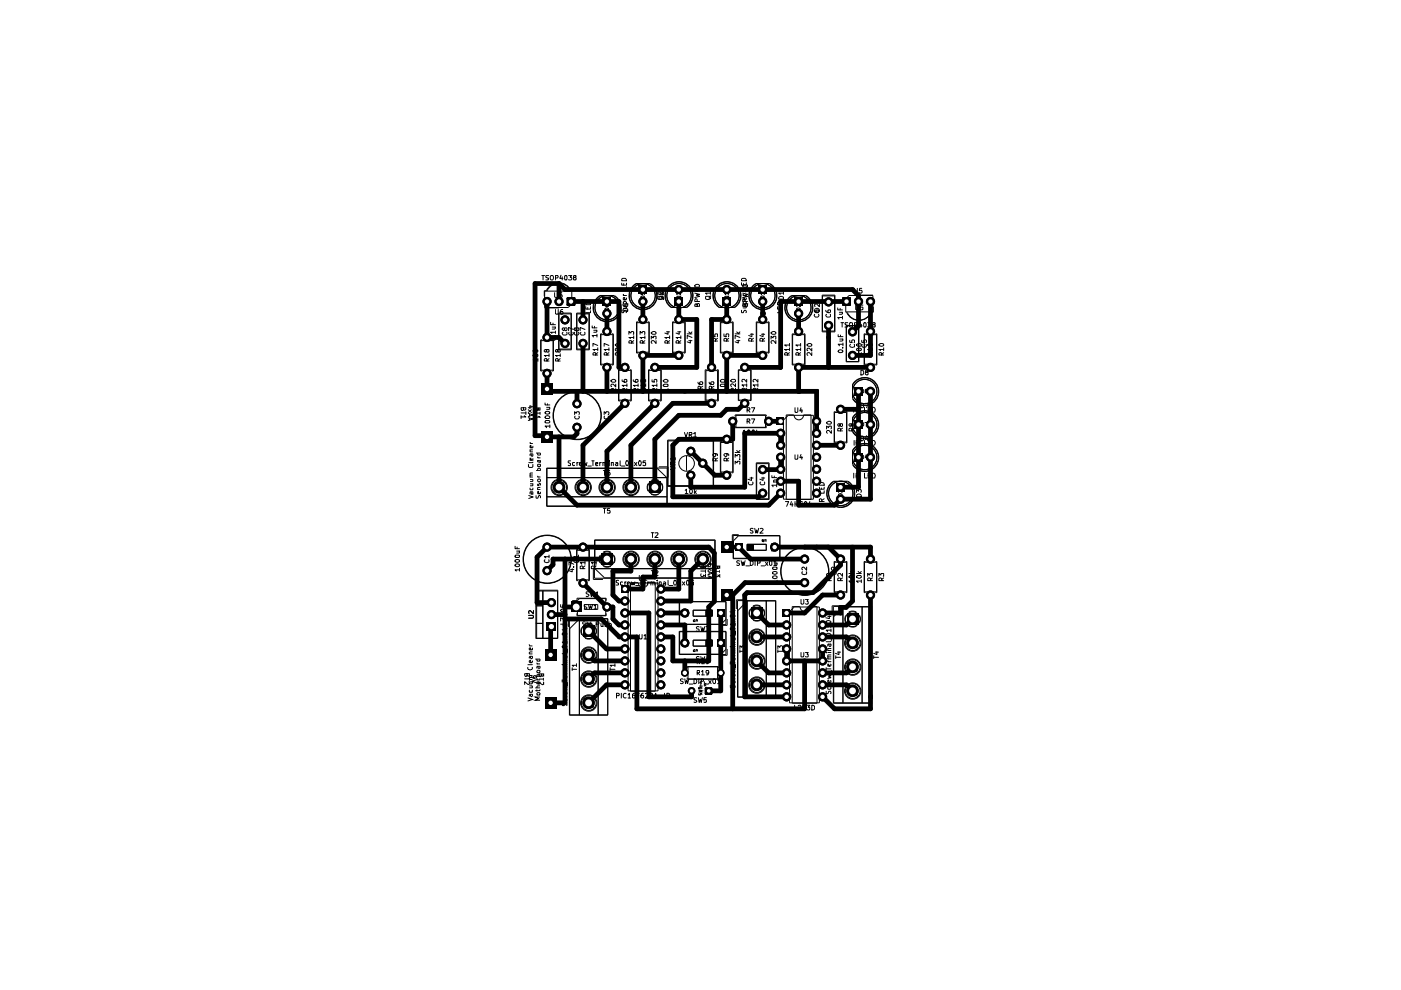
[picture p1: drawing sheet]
<svg xmlns="http://www.w3.org/2000/svg" width="297mm" height="210mm" viewBox="0 0 297 210" stroke-linecap="round" stroke-linejoin="round" font-family="sans-serif">
<g fill="none" stroke="#000" stroke-width=".21">
<path d="M114.9 58.4h.6M115.1 58.4v1M116.3 58.4h-.5v.4a.36 .36 0 0 1 .4 .2 .36 .36 0 0 1 0 .4h-.5M116.7 58.5l.5-.1a.63 .63 0 0 1 0 1l-.5-.1zM117.8 58.9h.4l.2-.2-.1-.3h-.5v1M118.9 58.3l-.2 .7h.7M119.2 58.7v.7M119.8 58.4h.3l.1 .2-.1 .8h-.3l-.1-.2zM120.6 58.4h.6l-.3 .4 .3 .1v.3l-.1 .2-.5-.1M121.7 58.8l-.1-.2 .1-.2h.4v.4h-.4l-.1 .2 .1 .4h.4l.1-.4-.2-.2M131.8 59.2l.3-.2h.5l.2 .5h-1zM157.2 59.9v.6h1v-.6"/>
<path d="M157.2 59.2l.3-.2h.5l.2 .5h-1zM113 75.3l.3-.2h.6l.1 .1v.3l-.7 .1zM113 74.3a.7 .7 0 0 1 1 0l-.1 .4h-.6zM114 76.3h-1l.4 .3M114 76v.6M114.7 72.2h2.6v6.3h-2.6zM115 72.1h-.4v6.6h.4M115.5 61.7h5.7v2.7l-.7 .8h-5zM115.5 65.3h3M115.9 74.3l.2-.2 .3 .1v.4l-.2 .1-.3-.1-.1-.4-.2-.1-.2 .2 .1 .3 .1 .1 .3-.2M116 76.5l-.1-.5h-.3l-.2 .2v.3h1M116 71.5v.7"/>
<path d="M116 78.5v.7M116.4 75.4h-1l.3 .2M116.4 76l-.4 .4M116.4 75v.6M116.7 71.8l.2-.2h.7l.2 .3-.2 .2h-.7zM116.7 68.3v.5h1.1M117 72.1h.3v6.6h-.3M117.1 69.3h.7M117.3 68.5v.3M117.6 62.1v.8l.2 .2 .4-.1v-.9M117.7 71.1h.1M117.7 69.3l.1 .3-.2 .2h-.5"/>
<path d="M117.8 70.4h-1.1l.3 .3M117.8 65.6v.9l.2 .1h.4v-1M117.8 70.2v.5M118.3 74.3l.1-.2 .4 .1v.4l-.2 .1-.3-.1-.1-.4-.2-.1-.2 .2v.3l.2 .1 .3-.2M118.4 76.5l-.1-.5h-.4l-.1 .2v.3h1M118.4 66.4h2.7v7.8h-2.7zM118.5 66.6h2.6v7.4h-2.6zM118.8 75.4h-1l.3 .2M118.8 76l-.4 .4M118.8 75v.6M119.1 62.1h-.3l-.2 .8 .2 .2 .4-.2-.1-.4h-.4l-.1 .2M119.3 65.6l-.4 .1-.1 .8 .1 .1 .5-.1-.1-.5h-.4l-.1 .2"/>
<path d="M119.4 70.4l-.2 .3 .3 .3h.6v-.6M119.7 69.7l.1-.2 .4 .1v.3l-.2 .2-.3-.2-.2-.4-.3 .2 .3 .4 .2-.2M120.6 70.4v.3l.2 .3h.5l.3-.3-.1-.3M121 61.6a2.82 2.82 0 0 0-2.6-1.7 2.82 2.82 0 0 0-2.6 1.7h-.4v1.2M121.2 61.6l-.2 .1a2.73 2.73 0 0 0-2.5-1.6 2.73 2.73 0 0 0-2.5 1.6M121.6 69.9l-1-.5v.7M121.8 70.4l-.1 .3 .3 .3h.5l.3-.3-.1-.3M122.2 69.7v-.2h.5l.1 .2-.1 .3-.4 .1-.1-.5-.4-.1v.5l.2 .1 .2-.2M122.2 66.4h2.8v7.8h-2.8zM122.3 66.6h2.6v7.4h-2.6zM123.2 70.4l-.2 .3 .3 .3h.6v-.6M124 69.9l-1-.5v.7"/>
<path d="M124.2 65v.5h1v-.5M124.3 64.1a.59 .59 0 0 1 .6 0 .59 .59 0 0 1 .3 .5h-1zM124.6 65.2v.3M125.2 65.9v.4h-1M125.5 69.1v.4h1.1M125.9 70h.7M126.1 69.2v.3M126.3 75.3l-.1-.5h-.3l-.2 .1v.4h1M126.5 70l.1 .3-.2 .1h-.5M126.6 71.1h-1.1l.3 .4M126.6 70.9v.6M126.7 74.1h-1l.4 .2"/>
<path d="M126.7 73.2l-1-.4v.6M126.7 74.8l-.4 .3M126.7 73.7v.6M127.2 62.7h3M127.2 62.7a2.99 2.99 0 0 0-.8 4.5 2.99 2.99 0 0 0 4.6 0 2.99 2.99 0 0 0-.7-4.5M127.4 71h2.6v6.2h-2.6zM127.7 70.8h-.4v6.6h.4M128.3 65.5l.3-.2 .3 .1 .1 .4h-.7zM128.3 64.6v.3l.3 .1 .4-.1v-.3l-.3-.1-.2 .2 .2 .3M128.7 75.3l-.1-.5h-.3l-.2 .1v.4h1M128.7 70.3v.7M128.7 77.2v.7"/>
<path d="M129.1 74.1h-1l.3 .2M129.1 73.2l-1-.4v.6M129.1 74.8l-.4 .3M129.1 73.7v.6M129.7 70.8h.3v6.6h-.3M130.2 62.7a2.9 2.9 0 0 1 .7 4.4 2.9 2.9 0 0 1-4.4 0 2.9 2.9 0 0 1 .8-4.4h2.8M130.5 73.1a.7 .7 0 0 1 1-.1l-.2 .4h-.6zM131.2 78.6h2.6v6.2h-2.6zM131.5 74.8v.6l-.5-.6h-.4l-.1 .1 .1 .5M131.5 73.8v.6l-.5-.6h-.4l-.1 .2v.3h.1M131.5 78.4h-.4v6.6h.4M131.8 65.8l.1 .5h.3l.2-.5 .4 .2-.1 .3"/>
<path d="M131.8 60v.5h1v-.5M132.1 64.5l.1 .4 .7 .1 .2-.1-.1-.5-.5 .1v.4l.2 .1M132.2 62.4l.1 .3M132.2 65.5l.3-.1 .4 .1h.2v.5h-1zM132.2 62.7h.6M132.2 64.9h.6M132.2 60.1v.4M132.5 77.9v.7M132.7 64.9l.1 .3-.1 .2h-.5M132.7 64.4v-.4h-.5v.4h1M132.7 63.2l.1 .2-.1 .2h-.5v-.4l.2-.1 .1 .5M132.8 60.8v.5h-1"/>
<path d="M133.3 70.9v-.6l.5 .3 .1-.3 .5 .1-.1 .5M133.5 78.4h.3v6.6h-.3M133.9 72.7l-.1-.5h-.3l-.2 .2v.3h1.1M134.4 71.5h-1.1l.4 .3M134.4 72.2l-.5 .4M134.4 71.2v.6M134.8 60.1h3M134.8 60.1a2.99 2.99 0 0 0-.7 4.5 2.99 2.99 0 0 0 4.5 0 2.99 2.99 0 0 0-.7-4.5M134.9 60.2h2.8M134.9 60.2a2.9 2.9 0 0 0-.8 4.4 2.9 2.9 0 0 0 4.5 0 2.9 2.9 0 0 0-.8-4.4M135 68.4h2.6v6.3h-2.6zM135.3 68.2h-.4v6.6h.4"/>
<path d="M135.7 70.9v-.6l.4 .3 .2-.3 .4 .1-.1 .5M135.9 62.1v.3l.3 .1-.1-.4 .2-.1 .3 .1v.4M136 62.8h.6v.5h-.7zM136.3 72.7l-.1-.5h-.3l-.2 .2v.3h1M136.3 67.7v.7M136.3 74.7v.7M136.7 71.5h-1l.3 .3M136.7 72.2l-.4 .4M136.7 71.2v.6M137.3 68.2h.4v6.6h-.4M137.6 78.6h2.5v6.2h-2.5zM137.8 78.4h-.3v6.6h.3"/>
<path d="M138.1 71.9v-.6l.4 .3 .1-.3h.4v.6M138.2 70.4a.52 .52 0 0 1 .5-.1 .52 .52 0 0 1 .4 .4l-.2 .2h-.6l-.2-.3zM138.8 77.9v.7M139.1 72.2v.6l-.5-.6h-.4l-.1 .2 .1 .4M139.4 62.9l.9-.1 .2 .5a.66 .66 0 0 1-1.1 0zM139.7 61.9v.5l.5 .1-.1-.5 .5-.1v.6M139.8 63l.3-.2 .4 .1 .2 .1v.4h-1zM139.9 78.4h.3v6.6h-.3M140.5 61.8v.7l-.8-.7-.3 .2 .1 .4M140.5 62.7l-.3 .6M141.3 70.4h.7M141.6 72.7l-.1-.5h-.4l-.1 .2v.3h1"/>
<path d="M141.6 70.3v.6l-.6-.3M142 71.5h-1l.3 .3M142 72.2l-.4 .4M142 71.2v.6M142.4 65.2h3a2.9 2.9 0 0 0 .8-4.4 2.9 2.9 0 0 0-4.5 0 2.9 2.9 0 0 0 .8 4.4M142.4 65.3a2.99 2.99 0 0 1-.7-4.5 2.99 2.99 0 0 1 4.5 0 2.99 2.99 0 0 1-.7 4.5M142.7 68.4h2.5v6.3h-2.5zM142.9 68.2h-.3v6.6h.3M143.6 62.8h.6l.1 .5h-.8zM143.7 70.4h.6M143.9 72.7l-.1-.5h-.3l-.2 .2v.3h1M143.9 67.7v.7"/>
<path d="M143.9 74.7v.7M144 70.3v.6l-.7-.3M144.3 62.1v.4l-.5-.4h-.3l.1 .4M144.3 62.7l-.2 .5M144.3 71.5h-1l.4 .3M144.3 72.2l-.4 .4M144.3 71.2v.6M144.9 68.2h.4v6.6h-.4M145.7 70.8h1M146 72.2h.7M146 70.4l.5 .4M146.4 72.1v.6l-.7-.2"/>
<path d="M146.7 71.5l-1-.4v.7M146.7 70.4l-.3 .3M147.3 62.1l1 .3-.7 .2 .7 .2-1 .3M147.3 60.5a.56 .56 0 0 1 .5-.2 .56 .56 0 0 1 .5 .3l-.1 .3h-.7zM147.6 61.4h.7M147.8 64.6l.2-.2 .3 .2v.3h-1l.1-.5h.3l.1 .5M147.8 63.9v-.4l-.3-.2-.2 .6h1M148 61.2v.6l-.7-.2M149.6 62.9l.8-.1 .2 .5a.66 .66 0 0 1-1 0zM149.7 78.6h2.4v6.2h-2.4zM149.8 78.4h-.3v6.6h.3M150.6 62.1h-1l.2 .3"/>
<path d="M150.6 61.9v.5M150.7 62.7l-.3 .6M150.9 77.9v.7M151.1 70.8v.5l.5 .1v-.6h.4v.6M151.7 72.3l-.1-.5-.2-.1-.3 .2v.4h1M152 78.4h.3v6.6h-.3M152.1 71.7l-.4 .4M152.6 65.2h3M152.6 65.3a2.99 2.99 0 0 1-.8-4.5 2.99 2.99 0 0 1 4.6 0 2.99 2.99 0 0 1-.7 4.5M152.7 65.2a2.9 2.9 0 0 1-.8-4.4 2.9 2.9 0 0 1 4.4 0 2.9 2.9 0 0 1-.7 4.4M152.8 68.4h2.6v6.3h-2.6zM153.1 68.2h-.4v6.6h.4"/>
<path d="M153.5 70.8v.5l.5 .1v-.6h.4v.6M153.7 62.8h.6l.1 .5h-.7zM154.1 72.3l-.1-.5-.3-.1-.2 .2v.4h1M154.1 67.7v.7M154.1 74.7v.7M154.4 62.2h-.7l.1 .3M154.4 62.1v.4M154.5 62.7l-.2 .5M154.5 71.7l-.4 .4M155.1 68.2h.3v6.6h-.3M155.9 70.8h1M156.2 72.2h.7"/>
<path d="M156.2 70.4l.4 .4M156.5 72.1v.6l-.6-.2M156.6 78.5h2.6v6.3h-2.6zM156.9 71.5l-1-.4v.7M156.9 70.4l-.4 .3M156.9 78.4h-.4v6.5h.4M157.2 65.8l.1 .5 .3-.1 .2-.4h.3l.1 .2-.1 .3M157.5 62.1l1 .3-.7 .3 .7 .1-1 .3M157.6 62.4l.1 .3M157.6 60.5l.7-.1 .2 .1v.3l-.8 .1-.2-.3zM157.6 62.7h.6M157.6 64.9h.6"/>
<path d="M157.6 60.1v.4M157.8 61.4h.7M157.9 77.9v.6M158 64.6l.1-.2h.4v.5h-1l.1-.5h.3l.1 .5M158 63.9v-.4l-.4-.1-.1 .5h1M158.1 64.9l.1 .1-.1 .3h-.5M158.1 64.4v-.4h-.5v.4h1M158.1 63.2l.1 .2-.1 .2h-.5v-.4l.2-.1 .1 .5M158.1 61.2v.7l-.6-.3M158.2 60.8v.5h-1M158.9 78.4h.3v6.5h-.3M159.1 70.9h.7"/>
<path d="M159.3 72.3l-.1-.5-.2-.1-.3 .2v.4h1.1M159.4 70.7v.7l-.7-.3M159.8 71.7l-.5 .4M160.2 60.1h3M160.2 60.1a2.99 2.99 0 0 0-1.3 3.4 2.99 2.99 0 0 0 2.8 2.2M160.3 60.2a2.9 2.9 0 0 0-.8 4.4 2.9 2.9 0 0 0 4.5 0 2.9 2.9 0 0 0-.8-4.4M160.4 68.4h2.6v6.3h-2.6zM160.7 68.2h-.4v6.6h.4M161.4 62.8h.6v.5h-.7zM161.4 70.9h.7M161.7 72.3l-.1-.5-.2-.1-.3 .2v.4h1M161.7 67.7v.7"/>
<path d="M161.7 74.7v.7M161.8 70.7v.7l-.7-.3M162 62.2h-.7l.1 .3M162 62v.5M162.1 71.7l-.4 .4M162.7 68.2h.4v6.6h-.4M163.3 60.1a2.99 2.99 0 0 1 1.3 3.4 2.99 2.99 0 0 1-2.9 2.2M163.5 71.9v-.6l.4 .3 .1-.3h.4v.6M163.6 70.4a.52 .52 0 0 1 .5-.1 .52 .52 0 0 1 .4 .4l-.2 .2h-.6l-.2-.3zM164.5 72.2v.6l-.5-.6h-.4l-.1 .2 .1 .4M164.8 65v.5h1.1v-.5M164.9 64.1a.59 .59 0 0 1 .6 0 .59 .59 0 0 1 .4 .5h-1.1z"/>
<path d="M165.2 63l.3-.2 .4 .1 .2 .1v.4h-1zM165.3 65.2v.3M165.9 65.9v.4h-1.1M166.1 62.1h-1l.3 .3M166.1 61.9v.5M167 75.3l-.1-.5h-.4l-.1 .1v.4h1M167.4 74.1h-1l.3 .2M167.4 73.2h-1l.3 .2M167.4 72.8v.6M167.4 73.7v.6M167.4 74.8l-.4 .3M167.8 62.7h3"/>
<path d="M167.8 62.7a2.99 2.99 0 0 0-.7 4.5 2.99 2.99 0 0 0 4.5 0 2.99 2.99 0 0 0-.7-4.5M167.9 62.7h2.9M167.9 62.7a2.9 2.9 0 0 0-.8 4.4 2.9 2.9 0 0 0 4.5 0 2.9 2.9 0 0 0-.8-4.4M168.1 71h2.5v6.2h-2.5zM168.3 70.8h-.3v6.6h.3M169 65.4h.6l.1 .4h-.8zM169.3 75.3l-.1-.5h-.3l-.2 .1v.4h1M169.3 70.3v.7M169.3 77.2v.7M169.7 64.5v.5l-.6-.5-.2 .1 .1 .4M169.7 74.1h-1l.4 .2M169.7 73.2h-1l.4 .2"/>
<path d="M169.7 74.8l-.4 .3M169.7 72.8v.6M169.7 73.7v.6M170.3 70.8h.4v6.6h-.4M171.2 73a.52 .52 0 0 1 .5-.2 .52 .52 0 0 1 .4 .4l-.2 .2h-.5l-.3-.2zM172.1 74.8v.6l-.5-.6h-.3l-.2 .1 .2 .5M172.1 73.8v.6l-.5-.6h-.3l-.2 .2v.3h.2M172.6 65.8l.1 .3 .8 .2 .1-.3v-.3h-.5l-.1 .2 .2 .4M172.7 66.6l-.1 .3 .3 .3h.5l.2-.3v-.3M172.8 65.5a.54 .54 0 0 1 .6-.1 .54 .54 0 0 1 .3 .6h-1zM173.7 64.4v.6l-.6-.6h-.3v.6M174.3 62.6h2.7v7.8h-2.7z"/>
<path d="M174.4 62.7h2.5v7.5h-2.5zM175.1 65.8a.59 .59 0 0 0 .4 .5 .59 .59 0 0 0 .6-.2l-.1-.4h-.4l-.1 .3 .2 .3M175.2 66.6l-.1 .3 .2 .3 .7-.1v-.5M177.6 65.3v.4h1M177.7 71v.4h1M177.8 74.3a.58 .58 0 0 1 .9 .2 .56 .56 0 0 1-.5 .3 .56 .56 0 0 1-.5-.4zM178 66.2h.6M178 71.9h.7M178.1 65.4v.3M178.2 71v.4M178.3 68.4h.6M178.6 66.2v.3l-.1 .1h-.5"/>
<path d="M178.6 68.4v.9M178.6 67.3h-1l.3 .4M178.6 73.7h.1M178.6 71.9l.1 .2-.1 .2h-.6M178.6 67.1v.6M178.7 73h-1l.3 .3M178.7 72.7v.6M179.3 66.2h.2M179.4 69h2.7v7.7h-2.7zM179.5 69.1h2.5v7.5h-2.5zM179.7 68.4h-.5a.36 .36 0 0 0 .1 .4 .36 .36 0 0 0 .4 .1v.4h-.6M180 62.7h5.1v3.4h-5.8v-2.7z"/>
<path d="M180.2 72.1v.5h.5l-.1-.4 .2-.1h.4l-.1 .5M180.2 68.4l.6 .1v.8h-.6a.63 .63 0 0 1 0-.9zM180.3 73l-.1 .2a.61 .61 0 0 0 1 .3l-.1-.5M181.2 68.9h.4l.2-.1-.1-.4h-.5v.9M181.2 61.1v.9l.2 .1h.4v-1M181.4 64.7v.9l.2 .1 .3-.1v-.9M181.7 73.9l.7-.1 .2 .1v.4h-.7l-.3-.1zM181.7 73a.52 .52 0 0 1 .5-.2 .52 .52 0 0 1 .4 .4l-.2 .2h-.5l-.3-.2zM182 62.6h3.1M182.4 68.3l-.3 .8h.7M182.5 78.5h.5a.58 .58 0 0 1 .1 .6 .58 .58 0 0 1-.6 .4zM182.6 75h-1l.3 .4"/>
<path d="M182.6 68.8v.5M182.6 74.8v.6M182.7 61.1h-.4l-.1 .5h.5l.1 .4-.2 .1h-.4M182.7 72.1v.5h.5l-.1-.5h.4l.2 .1-.1 .4M182.8 73a.47 .47 0 0 0 .4 .7 .47 .47 0 0 0 .4-.7M183 64.7h-.6v.5l.5-.1 .1 .5h-.6M183.2 68.4h.3l.1 .2-.1 .7h-.3l-.1-.1zM183.3 71h2.5v6.2h-2.5zM183.5 70.8h-.3v6.6h.3M183.7 78.9l-.2-.2 .1-.2h.4l.1 .3-.6 .3 .2 .4 .4-.1v-.4l-.2-.1M184 68.4h.6l-.3 .4 .3 .1v.4h-.6M184 73.1a.54 .54 0 0 1 .5-.3 .54 .54 0 0 1 .5 .4 .63 .63 0 0 1-1-.1z"/>
<path d="M184.6 75.3l-.1-.5h-.4l-.1 .1v.4h1M184.6 70.3v.7M184.6 77.2v.7M184.6 66.3a2.73 2.73 0 0 1-2.4 1.6 2.73 2.73 0 0 1-2.5-1.6M185 74.1h-1l.3 .2M185 74.8l-.4 .3M185 73.7v.6M185.2 68.8l-.2-.2 .1-.2h.4v.4h-.4l-.1 .2 .1 .3h.4l.1-.3-.2-.2M185.2 65v1.2h-.5a2.82 2.82 0 0 1-2.6 1.7 2.82 2.82 0 0 1-2.6-1.7M185.6 70.8h.3v6.6h-.3M186.3 73.1a.54 .54 0 0 1 .6-.3 .54 .54 0 0 1 .5 .4 .63 .63 0 0 1-1.1-.1zM186.9 75.3l-.1-.5h-.3l-.2 .1v.4h1.1"/>
<path d="M187.4 74.1h-1.1l.4 .2M187.4 74.8l-.5 .3M187.4 73.7v.6M110.5 87.5h1M110.5 88.1v.6M111 86.4v.4l.2 .2 .3-.2v-.4h-1l.1 .6 .4-.2M111.2 88.1l.3 .3h-1M111.5 87.3v.6M112 87.6l1 .4-1 .3M112 88.6l1 .2-1 .4M112 86.4h.7M112 86.9l.7 .6"/>
<path d="M112.1 98.5l-.1 .4 .2 .2h.6l.2-.2-.1-.4M112.3 87.8v.4M112.3 88.7v.4M112.4 93.8l.2 .2M112.4 95.8h.6M112.4 94h.6M112.6 96.2v.5h.4v-.5h-.5l-.1 .5M112.7 86.9l-.7 .6M113 97.9l-.1 .2h-.9M113 97.2v.4h-.6v-.4h.2v.4M113 95.4h-.6l.1 .4M113 94.5l-.1 .5h-.4l-.1-.5h.2v.5"/>
<path d="M113 86.3l-.7-.3v.6M113.5 87.6h1M113.5 88.2v.6M113.7 99.8h.9v-.4l-.4-.1-.2 .1v.4M113.7 96.1h.9v.3l-.5 .1-.1-.4M114 98.5l.5-.1 .1 .5h-.6zM114 96.8l.2 .3M114 97.1h.6M114.1 86.5v.4h.4v-.4h-1v.3l.2 .3 .4-.3M114.2 97.6v.4h.4v-.4h-.6v.4M114.2 88.2l.3 .2h-1M114.5 87.3v.6"/>
<path d="M115.6 88.4a.58 .58 0 0 1 1 .1l-.2 .2h-.7zM115.6 85.4v.5h1M115.6 89.2h.8l.2 .3-.2 .2h-.7l-.1-.2zM115.6 87.3a.58 .58 0 0 1 1 .2 .58 .58 0 0 1-1 0zM115.9 86.4h.7M115.9 99.2h25.6v8.2h-25.6zM116 99.3h23.3l2.1 2v6h-25.4zM116.1 85.6v.3M116.5 86.4v.4h-.6M116.6 90.3h-1l.3 .4M116.6 90.1v.6M121 97.7l-.5 .1v.2l.5 .3v.3h-.5"/>
<path d="M121.8 87.9v-.6l.4 .3 .1-.3h.5v.6M121.8 98l-.4 .1v.5h.4M121.9 88.2l-.1 .3 .3 .3h.5l.2-.3v-.3M122.3 98v.7M122.6 98l-.3 .2M122.8 98.4l.5-.1v-.3l-.5 .1v.5l.2 .1 .3-.1M123.7 98l.2 .7 .1-.5 .3 .5 .1-.7M124.6 98.8h.8M125.5 97.7h.5M125.7 97.7v1M126.3 98.4l.4-.1v-.3h-.4v.6h.4M127.2 98v.7"/>
<path d="M127.5 98l-.3 .2M127.8 98.1h.5v.6M127.8 98v.7M127.9 99.7h.6M128.1 87.9v-.6l.3 .3 .1-.3h.4l.2 .2-.2 .4M128.2 88.2l-.1 .5 .2 .1h.6l.1-.1 .1-.3-.2-.2M128.2 99.7v1.1M128.3 98.1h.4v.6M129.2 97.7v.1M129.2 98v.7M129.3 99.7h-.4l-.1 .5h.5l.1 .4-.2 .2-.4-.1M129.5 80.7a.7 .7 0 0 1 1-.1l-.1 .4h-.6z"/>
<path d="M129.6 98.1l.4-.1v.7M129.6 98v.7M130.5 82.4v.6l-.5-.6h-.3l-.2 .2 .2 .4M130.5 81.5v.5l-.5-.5h-.3l-.2 .1v.3l.2 .1M130.5 98l.5 .1v.6M131 98.3h-.4l-.1 .2 .1 .2 .4-.1M131.5 97.7l.1 1M131.7 98.8h.8M131.9 80.5a.64 .64 0 0 0 1 .4v-.4l-.4-.1-.2 .2 .2 .4M132.5 82.9l-.1-.5h-.3l-.2 .2v.3h1M132.5 84.8v.7M132.7 97.8l.1-.1a.52 .52 0 0 1 .5 .5 .52 .52 0 0 1-.4 .5l-.2-.4z"/>
<path d="M132.9 81.7h-1l.3 .3M132.9 82.4l-.4 .3M132.9 81.4v.6M133.6 98l.3-.3v1M133.6 98.7h.6M134.3 80.5a.64 .64 0 0 0 1 .4v-.4l-.4-.1-.2 .2 .2 .4M134.5 98l.5 .7M134.9 82.9l-.1-.5h-.4l-.1 .2v.3h1M135 98l-.5 .7M135.3 81.7h-1l.3 .3M135.3 82.4l-.4 .3M135.3 81.4v.6"/>
<path d="M135.5 97.8v-.1a.52 .52 0 0 1 .5 .5 .52 .52 0 0 1-.4 .5l-.2-.4zM135.9 80.5v.4l.5 .1-.1-.4 .2-.2 .4 .1-.1 .5M136.5 82.9l-.1-.5h-.4l-.1 .2v.3h1M136.9 97.7h-.5l-.1 .4h.6v.5h-.6M136.9 81.7h-1l.3 .3M136.9 82.4l-.4 .3M136.9 81.4v.6M138.2 80.5v.4l.6 .1-.1-.4 .1-.2 .5 .1-.1 .5M138.8 82.9v-.5h-.4l-.2 .2v.3h1.1M138.8 84.8v.7M139.3 81.7h-1.1l.4 .3M139.3 82.4l-.5 .3"/>
<path d="M139.3 81.4v.6M139.7 99h1.9M140.7 81.5h.8h.1v.4l-.7 .1-.3-.2zM140.7 80.6a.52 .52 0 0 1 .6-.2 .52 .52 0 0 1 .3 .5l-.1 .1h-.6l-.3-.2zM141.6 93.3h9.7v9.8h-9.7zM141.6 82.6h-1l.4 .4M141.6 82.4v.6M141.6 93.5h9.6v9.5h-9.6zM142.1 98.9l1.1 .3-1.1 .4M142.7 98.6v-.5l-.2-.1h-.4v.6h1.1M143.2 97.3h-1.1l.3 .2M143.2 98l-.5 .3"/>
<path d="M143.2 97v.5M145.1 91.7l.3 .9 .4-.9M145.5 96.7v3M146.1 92.2h.4l.2-.2-.1-.3h-.5v.9M146.4 92.2l.3 .4M147.1 92l.3-.3v.9M147.1 92.6h.5M148 81l.1 .4 .7 .1 .2-.2-.1-.4h-.4l-.2 .2 .3 .4M148.5 82.5v-.5l-.3-.1-.2 .1v.5h1M149 81.9l-.5 .3M150.4 81v.4l.8 .1 .2-.2-.1-.4h-.4l-.2 .2 .2 .4M150.9 82.5v-.5l-.4-.1-.1 .1v.5h1"/>
<path d="M150.9 84.8v.7M151.4 81.9l-.5 .3M151.6 96.2l.2 .3-.2 .3h-.2l-.3-.3 .2-.3 .7 .1 .1 .3M151.7 97.7l-.1-.5-.2-.1-.3 .2v.4h1M152.1 97.1l-.4 .4M152.7 81.6l.2-.1h.7l.1 .3-.1 .2h-.7zM152.7 80.7a.58 .58 0 0 1 1 .1l-.1 .2h-.7zM152.8 93.8h2.6v6.3h-2.6zM153.1 93.6h-.4v6.6h.4M153.7 82.6h-1l.3 .4M153.7 82.4v.6M154 96.2l.2 .3-.2 .3h-.3l-.2-.3 .2-.3 .7 .1 .1 .3"/>
<path d="M154.1 97.7l-.1-.5-.3-.1-.2 .2v.4h1M154.1 93.1v.7M154.5 97.1l-.4 .4M154.9 80.7l.3-.3h.6l.1 .2a.52 .52 0 0 1-.4 .5 .52 .52 0 0 1-.6-.4zM155.1 93.6h.3v6.6h-.3M155.4 89.3h.6M155.9 98.4v-.6l.4 .3 .1-.3h.4v.6M155.9 96.9v-.5l.4 .3 .2-.3h.4l-.1 .5M155.9 88.3v-.3h6.6v.3M155.9 90.3v.4h6.6v-.4M155.9 95.9h1M155.9 82.3v.7l-.6-.7-.4 .3 .2 .3"/>
<path d="M155.9 81.4v.6l-.6-.6-.4 .1 .2 .5M156 88.1h6.3v2.5h-6.3zM156.2 95.5l.4 .4M156.8 97.4h.1M156.9 95.5l-.4 .3M157.6 91.4l.2-.2v.9M157.6 92.1h.5M157.9 82.9l-.1-.5-.2-.1-.3 .2v.4h1M157.9 84.8v.7M158.3 81.6h-1l.3 .4M158.3 80.4v.6l-.5-.6h-.3l-.2 .2v.3h.2M158.3 82.3l-.4 .3"/>
<path d="M158.3 81.4v.6M158.4 89.3h.4l.2-.1-.1-.4h-.5v1M158.4 87h.4l.2-.2-.1-.4h-.5v1M158.6 91.2a.51 .51 0 0 1 .5 .3 .51 .51 0 0 1-.2 .6h-.3l-.1-.1zM158.7 89.3l.3 .5M158.7 87l.3 .4M159.3 88.8h.7l-.4 1M159.3 86.4h.7l-.4 1M159.6 91.2a.47 .47 0 0 1 .4 .5 .47 .47 0 0 1-.4 .4l-.2-.3zM160.3 82.9l-.1-.5-.3-.1-.2 .2v.4h1M160.3 98.1h2.8v7.8h-2.8zM160.4 91.2v.9"/>
<path d="M160.4 98.3h2.6v7.5h-2.6zM160.5 91.8l.3 .3M160.7 81.6h-1l.3 .4M160.7 80.4v.6l-.5-.6h-.4l-.1 .2v.3h.1M160.7 82.3l-.4 .3M160.7 81.4v.6M160.8 91.5l-.4 .4M162.3 89.3h.7M166.1 89.1l1-1h5.4v17.7h-6.4zM168.3 88h-1.6v17.9h5.2v-17.9h-1.6M168.4 88a1 1 0 0 0 1 1 1 1 0 0 0 1-1M168.6 96.4v1h.5l.1-1"/>
<path d="M168.6 86.4v1l.1 .1 .5-.2v-.9M169.8 96.4l-.2 .6h.6M169.8 86.4l-.2 .7h.6M170 86.8v.7M170 96.8v.6M175.2 90.9v-.6l.5 .4 .1-.4h.4v.6M175.3 89.5a.52 .52 0 0 1 .6-.2 .52 .52 0 0 1 .4 .5l-.2 .1h-.6l-.3-.2zM176.3 91.3v.6l-.5-.6h-.4l-.2 .1 .2 .5M176.9 87.5h2.6v6.2h-2.6zM177.2 87.3h-.3v6.6h.3M178.1 90l.1-.2 .4 .1v.4l-.1 .1-.4-.1-.1-.5-.4 .2 .3 .4 .2-.2M178.2 91.4l-.1-.5-.2-.1-.3 .1v.5h1"/>
<path d="M178.2 86.8v.7M178.2 93.7v.7M178.6 90.8l-.4 .3M179.2 87.3h.4v6.6h-.4M180.5 90l.1-.2 .4 .1v.4l-.2 .1-.3-.1-.2-.5-.3 .2 .2 .4 .3-.2M180.6 91.4l-.1-.5-.3-.1-.2 .1v.5h1M180.8 81.5v3M180.8 88.5v3M180.8 95.4v3.1M180.8 81.5a2.99 2.99 0 0 1 4.5-.8 2.99 2.99 0 0 1 0 4.6 2.99 2.99 0 0 1-4.5-.7M180.8 88.5a2.99 2.99 0 0 1 4.5-.7 2.99 2.99 0 0 1 0 4.5 2.99 2.99 0 0 1-4.5-.7M180.8 95.4a2.99 2.99 0 0 1 4.5-.7 2.99 2.99 0 0 1 0 4.6 2.99 2.99 0 0 1-4.5-.8"/>
<path d="M180.8 81.6a2.9 2.9 0 0 1 4.4-.8 2.9 2.9 0 0 1 0 4.4 2.9 2.9 0 0 1-4.4-.7M180.8 95.5a2.9 2.9 0 0 1 4.4-.7 2.9 2.9 0 0 1 0 4.4 2.9 2.9 0 0 1-4.4-.7M180.8 88.6a2.9 2.9 0 0 1 4.4-.8 2.9 2.9 0 0 1 0 4.5 2.9 2.9 0 0 1-4.4-.8M181 86.4v1M181 90.8l-.4 .3M181.1 93.4v1M181.5 87l.5-.1 .1-.3-.2-.2h-.4v1M181.5 93.9h.5l.1-.3-.2-.2h-.4v1M181.8 87l.3 .4M181.8 93.9l.3 .5M182.5 85.5l.5 .1 .1 .4-.1 .4h-.5zM182.5 92.5h.5a.58 .58 0 0 1 .1 .6 .58 .58 0 0 1-.6 .4z"/>
<path d="M182.7 82.6l.4 .1v.4l-.1 .2h-.3zM182.7 96.5l.4 .2v.4l-.1 .2h-.3zM182.7 89.6l.4 .2v.4l-.1 .1h-.3zM183.3 86.4v1h.5M183.3 93.4v1h.5M183.4 89.6h.6l-.4 .7M183.5 85.5h.6l-.4 .9M183.6 82.9l-.1-.3h.3l.1 .2-.4 .2v.3l.4-.1v-.2l-.2-.1M183.6 96.4l-.1 .6h.5M183.7 92.4l-.2 .7h.6M183.8 96.8v.5M184 92.8v.7"/>
<path d="M184.1 86.9h.3M184.1 93.9h.3M184.6 86.4h-.5v1h.5M184.6 93.4h-.5v1h.5M185 86.4a.59 .59 0 0 1 .6 .3 .59 .59 0 0 1-.2 .7h-.4zM185 93.4a.52 .52 0 0 1 .6 .5 .52 .52 0 0 1-.6 .5zM109.2 119.7a.52 .52 0 0 1 .6-.2 .52 .52 0 0 1 .3 .5 .52 .52 0 0 1-.5 .2 .52 .52 0 0 1-.4-.5zM109.2 118.8a.52 .52 0 0 1 .6-.2 .52 .52 0 0 1 .3 .4 .52 .52 0 0 1-.5 .2 .52 .52 0 0 1-.4-.4zM109.2 117.8l.8-.1 .1 .1v.3l-.7 .1-.2-.1zM109.2 115.8v.5h.9M109.5 116.8h.6M109.6 116v.3"/>
<path d="M110.1 116.8v.5h-.6M112 105l1 .4-1 .3M112.4 103.4l.1 .4h.4l.1-.4M112.4 102.6h.6M112.4 101.6h.6M112.4 101.1h.6M112.6 104.3v.5h.4v-.5h-.5l-.1 .5M112.9 102.6v.4h-.5M112.9 101.6v.5h-.5M113 100.7h-.5v.4M113 100.3h-.5v.4M113.7 105v.6h.3l.3-.6 .3 .2v.4"/>
<path d="M114 102.6v.3h.2v-.2l.3-.2 .1 .4M114 101.7l.4-.1 .2 .4-.4 .2zM114 100.9l.2 .2M114 101.1h.6M114 103.8h.6M114.6 104.3l-.1 .4h-.4l-.1-.4 .2-.1v.5M114.6 103.3h-.5v.5M115.6 118.7l-.2 .2a.61 .61 0 0 0 1 .2l-.1-.4M115.9 101.3h25.6M115.9 105.3h25.6M116.4 118h-1l.3 .3M116.4 117.7v.6"/>
<path d="M117.3 104.3v.1M117.5 104.5l-.1 .1M119.5 102.2l-2.2 2M119.6 102.4l-2 2M119.6 102l-.1 .1M119.8 102.2l-.1 .2M120.6 118.8h1.1M121 118.4l.4 .4M121.7 119.6l-1.1-.5v.7M121.7 118.4l-.4 .3M121.7 118.7a.52 .52 0 0 0 .3 .6 .52 .52 0 0 0 .7-.2l-.1-.4M122.3 116.7h2.6v6.2h-2.6z"/>
<path d="M122.4 104.3l-.1 .1M122.6 116.5h-.4v6.6h.4M122.6 104.5l-.1 .1M122.7 118h-1l.3 .3M122.7 117.7v.6M123.6 116v.7M124 119.3h-1l.3 .3M124 120l-.4 .3M124 119v.6M124.5 102.2l-2.1 2M124.6 116.5h.4v6.6h-.4M124.7 102.4l-2 2"/>
<path d="M124.7 102l-.1 .1M124.9 102.2l-.1 .2M126.1 114.5h25.5v8.1h-25.5zM126.1 116.5h25.5M126.1 114.6h25.4v7.9h-23.3l-2.1-1.9zM126.4 119.3h-1l.3 .3M126.4 120l-.4 .3M126.4 119v.6M127.2 117.7a1.68 1.68 0 0 0 0 1.6M127.5 104.3l-.1 .1M127.7 104.5l-.1 .1M127.9 117.1a1.68 1.68 0 0 1 1.6 0"/>
<path d="M127.9 107.8h.6M128.2 107.8v1M129.3 107.8h-.4l-.1 .5 .5-.1v.6l-.5-.1M129.6 102.2l-2.1 2M129.6 117.4l-2.1 2.1M129.8 102.4l-2 2M129.8 117.6l-2 2M129.8 102l-.1 .1M130 102.2l-.1 .2M130.2 117.8a1.68 1.68 0 0 1 0 1.6M132.6 119.6h-.1M132.6 104.3l-.1 .1"/>
<path d="M132.7 104.5v.1M132.7 119.7v.1M134.7 102.2l-2.1 2M134.7 117.4l-2.1 2.1M134.9 102.4l-2.1 2M134.9 117.6l-2.1 2M134.9 117.3l-.1 .1M134.9 102l-.1 .1M135 117.4l-.1 .2M135 102.2l-.1 .2M137.4 102.6a1.68 1.68 0 0 0 0 1.5M137.7 119.6h-.1"/>
<path d="M137.8 119.7l-.1 .1M138.1 104.8a1.68 1.68 0 0 0 1.5 0M138.1 112.9h.6M138.3 112.9v1.1M138.9 113l.5-.1 .1 .3-.7 .8h.7M139.7 101.9l-.8-.2-.8 .2M139.8 102.2l-2.1 2M139.8 117.4l-2.1 2.1M139.9 102.4l-2 2M139.9 117.6l-2 2M139.9 117.3v.1M140.1 117.4l-.1 .2"/>
<path d="M140.3 102.5a1.68 1.68 0 0 1 0 1.6M142.7 119.6h.1M142.9 119.7l-.1 .1M144.9 117.4l-2.2 2.1M145 117.6l-2 2M145 117.3l-.1 .1M145.2 117.4l-.1 .2M145.3 104l.2-.3v1M145.3 104.7h.6M146.4 103.7a.47 .47 0 0 1 .4 .5 .47 .47 0 0 1-.4 .5l-.2-.4zM147.2 103.7v1M147.3 104.3l.3 .4"/>
<path d="M147.6 104.1l-.4 .3M147.8 119.6h-.1M148 119.7l-.1 .1M149.1 120v.3l.2 .2 .3-.2v-.3h-1l.1 .6 .4-.3M149.9 117.4l-2.1 2.1M150.1 117.6l-2 2M150.1 117.3l-.1 .1M150.3 117.4l-.1 .2M150.5 119.6l.2 .3-.2 .2h-.2l-.2-.1 .1-.4h.7l.2 .4M154.1 100.1v.7M155.4 113.5h9.9v5h-9.9zM156.6 113.4h-1.3v1.3"/>
<path d="M156.8 119l-.4-.1-.2 .1 .2 .4 .4 .2-.2 .3-.4-.1M157.1 118.9l.3 1 .2-.8 .1 .8 .3-1M158.1 120h.8M158.4 115.4h4.1v1.3h-4.1zM158.4 115.6h1.4M158.4 115.7h1.4M158.4 115.5h1.4M158.4 116.3h1.4M158.4 116.5h1.4M158.4 116.6h1.4M158.4 115.8h1.4M158.4 116h1.4"/>
<path d="M158.4 116.1h1.4M158.4 116.2h1.4M158.4 116.4h1.4M158.7 102.2v.3l.2 .3h.5l.3-.3-.1-.3M159 101.4h.7M159.1 118.9l.6 .2v.5l-.4 .3h-.2zM159.3 101.2v.7l-.7-.3M159.7 112.1l-.5-.1-.1 .2v.2l.4 .1 .2 .3-.2 .2-.4-.1M159.8 115.4v1.3M160 112l.3 1 .1-.6 .2 .6 .3-1M160.1 118.9v1M160.6 119.4h.5l.1-.4-.6-.1v1"/>
<path d="M161.2 112.1l.3-.1 .3 .4-.7 .6h.7M161.3 102.2l-.2 .3 .3 .3 .6-.1v-.5M161.4 120h.7M161.4 101.4h.7M161.6 114.5l.2-.1 .1 .4-.2 .1zM161.8 101.2v.7l-.7-.3M162.2 114.5l.2-.1v.5M162.2 114.4v.5M162.3 119.2l.5 .7M162.8 119.2l-.5 .7M163.2 119l.3-.1 .1 .1v.7l-.1 .2-.4-.2zM163.6 116.5v.3h.3l.1-.3h.2v.3"/>
<path d="M163.6 115.8l.6 .2h-.4l.4 .1-.6 .2M163.6 100.8v.5h1.1M163.8 118.4v.5h.9M164 102.2h.7M164.1 119.1l.2-.2v1M164.1 119.9h.6M164.2 100.9v.4M164.2 119.4h.5M164.2 115.3v.3l-.3-.3h-.3l.1 .3M164.2 118.5v.4M164.7 102.9h-1.1l.3 .3M164.7 101.8h-.5l-.2 .1 .1 .3"/>
<path d="M164.7 119.4v.4h-.5M164.7 102.6v.6M165.3 113.6h-8.8l-1 1v3.8h9.8M166.5 106.3h.7l-.4 1.1M167.8 106.3l-.3 .7h.6M168 106.7v.7M168.6 106.3v1.1M168.6 106.9h.5M169.1 106.3v1.1M170.2 106.4l-.4-.1-.3 .5 .3 .6 .4-.1M170.6 106.4l.2-.1a.55 .55 0 0 1 .3 .6 .55 .55 0 0 1-.3 .5l-.3-.5zM171.7 106.3l-.2 .7h.6"/>
<path d="M171.9 106.7v.7M173.7 103.3v.4h1v-.4M173.7 102.5a.59 .59 0 0 1 .7-.2 .59 .59 0 0 1 .3 .6h-1zM173.7 106.8h1M174.1 103.5v.2M174.2 106.3v-.4l-.1-.1h-.4v.5h1M174.7 104.1v.5h-1M174.7 105.8l-.5 .3M176.7 102h3M176.7 102.1a2.99 2.99 0 0 0-.7 4.4 2.99 2.99 0 0 0 4.5 0 2.99 2.99 0 0 0-.7-4.4M176.9 119.2h2.6v6.3h-2.6zM177.2 119h-.3v6.6h.3"/>
<path d="M177.8 104.4v-.5l.2 .3 .2-.3 .4 .1-.1 .4M177.9 104.7h.6l.1 .5h-.8zM178.2 118.5v.7M179.2 119h.4v6.6h-.4M179.7 102.1a2.9 2.9 0 0 1 .8 4.4 2.9 2.9 0 0 1-4.5 0 2.9 2.9 0 0 1 .8-4.4h2.9M181 100.3v1.1M181.5 100.9l.5-.1 .1-.2-.2-.3h-.4v1.1M181.6 104.4v-.6l.4 .3 .1-.3h.4v.6M181.7 104.9a.54 .54 0 0 1 .6-.1 .54 .54 0 0 1 .3 .5h-1zM181.8 100.9l.3 .5M183.3 100.3v1.1h.5M183.3 119.2h2.5v6.3h-2.5z"/>
<path d="M183.5 119h-.3v6.6h.3M184.1 100.8h.3M184.6 100.3h-.5v1.1h.5M184.6 118.5v.7M185 100.3a.59 .59 0 0 1 .6 .4 .59 .59 0 0 1-.2 .7h-.4zM185.6 119h.3v6.6h-.3M110.1 120.8h-.9l.3 .3M110.1 120.5v.6M112.1 130.5h.8l.2 .1-.2 .5h-.8M112.2 136.6l.2 .4M112.2 138.6h.7M112.2 137h.7"/>
<path d="M112.5 139.2v.3l.1 .2 .3-.2-.1-.3M112.8 137.4v.4h-.5l-.1-.3 .3-.1 .1 .4M112.9 139.2h-.5l-.2 .1 .1 .3M112.9 138.2h-.5l-.2 .2 .1 .2M113.1 129.5v.6l-.7-.6-.3 .2 .1 .4M113.5 139.7h1M113.6 128.4h1.5M113.6 132.2h1.5M113.6 125.1h4.7v10.3h-4.7zM113.8 125.3h4.4v10h-4.4zM113.9 139.7v.5h.5v-.5M115.1 125.3v10"/>
<path d="M115.1 125.1v10.3M118.9 128.2v.5l.5 .1-.1-.5 .5-.1v.6M118.9 129.2a.58 .58 0 0 1 1 .3 .58 .58 0 0 1-1-.1zM119.3 136.9a.58 .58 0 0 1 .9 .3 .58 .58 0 0 1-1-.1zM119.3 134.2a.58 .58 0 0 1 .9 .3 .58 .58 0 0 1-1-.1zM119.3 130.3l.2-.2h.2l.2 .2-.1 .3h-.4l-.1-.5h-.3l-.1 .2v.3h.3l.1-.1M119.5 135l.7 .6M119.5 133.3h.7M119.8 139.1v.4l.2 .1 .2-.1-.1-.4M119.9 133.1v.6l-.7-.2M119.9 131.9v.4h-1M119.9 131.4l-1-.4v.7"/>
<path d="M120.2 139.1h-.5l-.2 .2 .1 .2M120.2 138.5l-1 .1M120.2 136.1h-1l.3 .4M120.2 135.9v.6M120.2 135l-.7 .6M120.3 137.6v.7M120.7 131.2h8.2v20.4h-8.2zM121 120.7h.7M121.3 120.6v.6l-.7-.2M121.3 127.3h1v-.5h6.2v.5M121.6 120.2h.1M122.3 130.1v.5h6.2v-.5"/>
<path d="M122.4 127.3l.4-.4h5.6v3.6h-6zM122.8 131h-2.2v1.9M122.8 131.2v20.4M123.3 133l-.2 .8 .2 .8M123.5 137.8h.1M123.6 120.6l-.1-.5-.2-.1-.3 .1v.5h1M123.6 122.9v.7M123.7 137.9l2.1 2.1M123.7 132.8l2.1 2.1M123.8 137.6l.1 .1M123.9 137.8l2.1 2M123.9 132.7l2.1 2"/>
<path d="M123.9 128.2h2.8v1h-2.8zM124 132.3a1.68 1.68 0 0 1 1.6 0M124 135.3a1.68 1.68 0 0 0 1.6 0M124.1 131.9h-.5l-.1 .3 .4 .1 .2 .4-.1 .1h-.5M124.4 131.8l.3 1 .2-.6 .1 .6 .3-1M124.4 128.2l-.5 .1v.2l.5 .4-.1 .2h-.4M124.8 128.2l.2 .9 .2-.7 .2 .7 .2-.9M124.9 125.5l-.6 .1v.2l.6 .4-.3 .3-.3-.1M125.1 125.5l.3 1 .2-.8 .2 .8 .3-1M125.5 132.9h.7M125.8 120.6v2.3h2M126 128.4l.2-.2v.9"/>
<path d="M126 120.6l-.1-.5-.3-.1-.2 .1v.5h1M126 129.1h.5M126.1 139.9v.1M126.1 120.6h25.5M126.3 133a1.68 1.68 0 0 1 0 1.6M126.4 132.3h.5l.1-.4-.6-.1v1M126.4 125.7l.2-.2v1M126.4 126.5h.5M126.8 131.2v20.4M127.4 132.2l.1 .6h.3M127.8 132.2v.6M128.7 132.3l-.3-.1-.1 .1 .4 .3v.2h-.4"/>
<path d="M128.9 131.2h-6.1l-2 2.1v18.3h8.1M129.1 132.3l.3-.1 .2 .1v.5M129.1 131.8v1M129.5 120.1l-.7 .2-.9-.2M131.1 123.1h-.5v.3l.5 .3v.3h-.5M132 123.4h-.4v.6h.4M132.5 123.4v.6M132.7 123.4h-.2v.2M133 123.7l.5-.1-.2-.2-.3 .1v.4l.1 .1h.3M133.8 123.4l.2 .6 .2-.4 .2 .4 .2-.6M134.1 123.6h5.4v22.9h-6.3v-21.9zM134.8 124.1h.7"/>
<path d="M135.3 123.5h-1.6v23.1h5.2v-23.1l-1.6 .1a1 1 0 0 1-1 1 1 1 0 0 1-1-1M135.5 134.5l.1 1h.4l.1-1M135.5 122v.9l.2 .1 .4-.1v-.9M135.6 123h.5M135.9 123v1M136.5 123.7l.4-.1-.1-.2h-.3v.6h.4M136.6 134.8l.2-.3v1M136.6 122.3l.2-.3v1M136.6 123h.5M136.6 135.5h.5M137.3 123.4v.6M137.7 123.4l-.4 .2"/>
<path d="M138 123.4h.2l.2 .1v.5M138 123.4v.6M138.1 121h.6M138.3 121v1M138.4 123.5l.2-.1 .2 .1v.5M138.9 121.1l.4-.1 .2 .2-.7 .8h.7M139.3 123v.1M139.3 123.4v.6M139.8 123.4h.4v.6M139.8 123.4v.6M140.7 123.4h.3l.1 .1v.5h-.4v-.3l.4-.1M141.6 123l.1 1"/>
<path d="M141.9 124.1h.8M142.9 123.1l.2-.1a.53 .53 0 0 1 .3 .6 .53 .53 0 0 1-.4 .4l-.2-.3zM143.8 123.4l.3-.4v1M143.8 124h.5M144 127.5h9.9v4.9h-9.9zM144 133.9h9.9v4.9h-9.9zM144.7 123.4l.5 .6M145.2 123.4l-.5 .6M145.2 136.1l.6 .2-.4 .1h.4l-.6 .2M145.2 129.8l.6 .1-.4 .1 .4 .1-.6 .2M145.2 129.6v-.4l.3 .2v-.2h.3v.4M145.3 136.8v.3l.3-.1 .1-.2 .1 .1v.2"/>
<path d="M145.3 130.4v.4l.3-.1 .1-.3 .1 .1v.3M145.5 135.6h.3M145.6 123.1l.2-.1a.53 .53 0 0 1 .3 .6 .53 .53 0 0 1-.4 .4l-.2-.3zM145.7 135.5v.4l-.5-.1M147 135.7h4v1.3h-4zM147 129.4h4v1.2h-4zM147 137.9l.3-.2 .1 .4h-.3zM147 131.5l.3-.1 .1 .4h-.3zM147.1 123h-.6v.5l.5-.1 .1 .6h-.6M147.6 137.8h.3v.3M147.6 131.4h.3v.4M147.6 131.4v.4"/>
<path d="M147.6 137.7v.4M148.2 139.3l-.4-.1-.2 .2 .2 .3 .4 .2-.1 .3-.5-.1M148.2 132.9l-.4-.1-.2 .2 .2 .4 .4 .1-.1 .4-.5-.1M148.6 139.2l.2 1 .2-.7 .2 .7 .2-1M148.6 132.8l.2 1.1 .2-.8 .2 .8 .2-1.1M148.6 121.1h1M148.7 121.7l-.1 .4 .1 .2 .5-.1v-.3l.4 .4v-.6M149.6 120.8v.6M149.7 132.8h.7l-.4 .5h.3l.1 .4-.3 .2-.4-.1M149.7 136.7h1.3M149.7 129.4v1.2M149.7 135.7v1.3"/>
<path d="M149.7 135.9h1.3M149.7 136h1.3M149.7 136.6h1.3M149.7 136.8h1.3M149.7 136.1h1.3M149.7 136.2h1.3M149.7 136.3h1.3M149.7 136.5h1.3M149.7 129.5h1.3M149.7 129.6h1.3M149.7 130.2h1.3M149.7 129.7h1.3"/>
<path d="M149.7 129.8h1.3M149.7 129.9h1.3M149.7 130h1.3M149.7 130.1h1.3M149.7 130.3h1.3M149.7 130.4h1.3M149.7 130.5h1.3M150 139.1l-.2 .8h.6M150.1 121.2l1 .3-1 .3M150.1 122.1l1 .3-1 .3M150.1 120.4l.7 .6M150.3 139.5v.7l-.2 .2h-.3l-.1-.4 .1-.2h.4l.1 .2-.2 .7h-.3"/>
<path d="M150.4 121.3v.5M150.4 122.2v.4M150.8 120.4l-.7 .6M151.6 121.1h1M151.8 121.7l-.2 .1v.3l.2 .2 .4-.1 .1-.2 .3 .3v-.6M152.2 120v.4h.4v-.4h-1v.4l.2 .2 .4-.2M152.6 120.9v.6M153.9 133.9h-9.8v4.8h8.8l1-1M153.9 127.6h-9.8v4.7h8.8l1-1M154.2 137.6v1.3h-1.4M154.2 131.2v1.4h-1.4M154.8 137.1h.1"/>
<path d="M154.8 133.2a.63 .63 0 0 1 1.1 .2 .54 .54 0 0 1-.6 .2 .54 .54 0 0 1-.5-.4zM154.8 130.5a.63 .63 0 0 1 1.1 .1 .54 .54 0 0 1-.6 .3 .54 .54 0 0 1-.5-.4zM155.2 138.8l.2 .2M155.2 139h.7M155.2 138.4h.7M155.2 137.1h.7M155.2 136.7h.7M155.2 131.2l.7 .5M155.2 129.5h.7M155.4 135.3l.2 .5 .3-.2-.1-.3M155.5 129.3v.6l-.7-.2M155.8 139.5v.5h-.6v-.5h.2l.1 .5"/>
<path d="M155.9 138h-.6v.4M155.9 137.6h-.6v.4M155.9 136.2h-.7l.1 .5M155.9 135.3h-.6l-.1 .4M155.9 134.7l-1.1 .1M155.9 132.3h-1.1l.3 .4M155.9 132.1v.6M155.9 131.2l-.7 .5M155.9 133.8v.7M156.4 127.3h8.1v20.5h-8.1zM156.9 137.5v-.6l.4 .3v-.2l.4-.1 .2 .2-.1 .4M156.9 137.8v.5"/>
<path d="M156.9 138.1h1M158.4 127.4h6v20.3h-7.9v-18.2zM158.4 127.3v20.5M158.4 127.2h-2.3v1.9M159 129.2l-.2 .8 .2 .8M159.2 139v.1M159.2 133.9v.1M159.2 129l2.2 2.1M159.2 139.2l2.2 2M159.2 134.1l2.2 2M159.3 133.8l.1 .1M159.3 138.9h.1"/>
<path d="M159.5 128.9l2 2M159.5 133.9l2 2.1M159.5 139l2 2.1M159.6 128.5a1.68 1.68 0 0 1 1.6 0M159.7 131.5a1.68 1.68 0 0 0 1.6 0M161.4 136.2l.1 .1M161.6 136.1h.1M161.9 129.2a1.68 1.68 0 0 1 0 1.6M162.5 127.3v20.5M163.8 122.3a.52 .52 0 0 1 .6-.2 .52 .52 0 0 1 .3 .4 .52 .52 0 0 1-.5 .2 .52 .52 0 0 1-.4-.4zM163.8 120.3l.8-.1 .1 .1v.4h-.7h-.2zM163.9 121.2h.5l.3 .1a.47 .47 0 0 1-.4 .5 .47 .47 0 0 1-.5-.5z"/>
<path d="M164.7 123.4h-.9l.3 .2M164.7 123v.6M164.9 137.5v-.6l.4 .3v-.2l.5-.1 .1 .2v.4M164.9 138.1h1M164.9 137.8v.5M168.4 128.7h5.3v20.3h-6.3v-19.3zM169.6 128.6h-1.6v20.5h5.2v-20.5h-1.6M169.6 128.7a1 1 0 0 0 1 1 1 1 0 0 0 1-1M169.8 138.3l.1 1h.4l.1-1M169.8 127.1v.9l.2 .1 .4-.2v-.8M170.2 121.2l-.2 .2a.61 .61 0 0 0 1 .3l-.1-.5M170.8 138.3h.6l-.3 .4 .3 .1v.4h-.6"/>
<path d="M170.8 127.1h.6l-.3 .4 .3 .1v.4h-.6M171 120.2v.7l-.7-.7-.3 .3 .2 .3M175.2 138.3h.1M175.2 134.5a.63 .63 0 0 1 1 .1 .54 .54 0 0 1-.6 .3 .54 .54 0 0 1-.4-.4zM175.2 131.7a.63 .63 0 0 1 1 .2 .54 .54 0 0 1-.6 .3 .54 .54 0 0 1-.4-.5zM175.5 139.7h.7M175.5 138.3h.7M175.5 137.9h.7M175.5 132.5l.7 .5M175.5 130.7h.7M175.7 136.6l.2 .5 .3-.2-.1-.3M175.8 130.6v.6l-.7-.2"/>
<path d="M175.8 123.1v-.5l-.3-.1-.3 .2v.4h1.1M176.2 139.3h-.6v.4M176.2 138.9h-.6v.4M176.2 137.5h-.7l.1 .4M176.2 136.6h-.6l-.1 .4M176.2 136l-1 .1M176.2 133.6h-1l.2 .3M176.2 133.4v.5M176.2 132.5l-.7 .5M176.3 121.6v.6l-.5-.6h-.4l-.2 .2 .2 .4M176.3 135v.8M176.3 122.5l-.5 .4"/>
<path d="M176.3 121.2a.52 .52 0 0 0 .3 .6 .52 .52 0 0 0 .7-.1l-.1-.5M176.7 128.6h8.1v20.5h-8.1zM177.2 139v.6M177.2 139.4h1M177.3 120.2v.7l-.7-.7-.3 .3v.3M177.5 138.3h.7M177.9 138.2v.6l-.8-.3M178.2 123.1l-.1-.5-.2-.1-.3 .2v.4h1M178.2 125.5v.7M178.6 121.6v.6l-.5-.6h-.3l-.2 .2 .2 .4M178.6 122.5l-.4 .4M178.7 128.7h6v20.3h-7.9v-18.3z"/>
<path d="M178.7 128.6v20.5M178.7 128.4h-2.3v2M179.3 130.5l-.2 .8 .2 .8M179.5 135.2l.1 .1M179.6 130.3l2.1 2M179.6 135.4l2.1 2M179.7 135v.1M179.8 130.1l2.1 2.1M179.8 135.2l2.1 2M180 129.8a1.68 1.68 0 0 1 1.5 0M180 121.6h1M180 132.8a1.68 1.68 0 0 0 1.6 0"/>
<path d="M180.2 122h.6l.2 .2a.53 .53 0 0 1-.5 .4 .53 .53 0 0 1-.5-.3zM180.3 121.2l.5 .4M181 123.2h-1l.3 .3M181 122.9v.6M181 121.2l-.3 .3M181.6 121.6h1M181.7 122.1l.7-.1 .2 .4-.6 .2-.4-.3zM181.7 137.5l.2 .1M181.9 121.2l.5 .4M181.9 137.3l.1 .1M182.2 130.4a1.68 1.68 0 0 1 0 1.6M182.6 123.2h-1l.3 .3"/>
<path d="M182.6 122.9v.6M182.6 121.2l-.3 .3M182.8 128.6v20.5M184 122.2v-.6l.4 .3 .1-.3h.4v.6M184.6 123.1l-.1-.5-.3-.1-.2 .2v.4h1M184.6 125.5v.7M185 122.5l-.4 .4M185.2 139.4h1.1M185.2 139v.6M185.6 138.3h.7M185.9 138.2v.6l-.7-.3M186.3 122.2v-.6l.5 .3v-.3h.5v.6"/>
<path d="M186.9 123.1l-.1-.5-.2-.1-.3 .2v.4h1.1M187.4 122.5l-.5 .4M111.2 143.9h1.1M111.7 142.8v.4l.2 .1 .4-.1v-.4h-1.1l.2 .6 .3-.2M111.9 148l1 .3-1 .3M112 141.4a.45 .45 0 0 0 .4 .6 .45 .45 0 0 0 .4-.6M112.2 144.5l.1 .5-.2 .1-.9-.6v.6M112.2 145.4h.7M112.2 144.6h.7M112.2 144.1h.7M112.3 143.7v.6M112.3 146.3v.5h.5v-.5"/>
<path d="M112.5 147.2v.3l.1 .2 .3-.2-.1-.3M112.8 143.3v.3l.2 .2h.6l.2-.4-.2-.1h-.4l-.1 .3 .2 .2M112.8 145.4v.4h-.6M112.8 144.6l.1 .2-.2 .2h-.5M112.8 140.1l.1 .2-.2 .2h-.3l-.2-.3 .3-.2 .1 .5M112.9 147.2h-.5l-.2 .2 .1 .2M112.9 143.6h-.5l-.2 .2 .1 .3M112.9 143.2h-.6l-.1 .3 .2 .1M112.9 140.8l-1 .1M113.5 145.8h1M113.5 143.5h1M113.8 144.1l-1 .3 1 .4"/>
<path d="M113.8 147l.2-.1h.3l.2 .3-.1 .2h-.5zM113.8 143.8l.2 .3M113.8 142.3l.2-.2h.3l.2 .4-.1 .1h-.5zM113.8 140.5l.2 .3M113.8 146.2v.4M113.8 144.1h.7M113.8 140.8h.7M113.9 143.5v-.5h.5v.5M114.1 141.3l.1 .4 .3-.1-.1-.3M114.2 144h1.1M114.4 144.6v.4h-.5l-.1-.3 .3-.1 .1 .4M114.5 147.8h-1l.7 .3-.7 .4h1"/>
<path d="M114.5 146.2l-.1 .2h-.9M114.5 145.4h-.5l-.2 .2 .1 .2M114.5 141.3h-.6v.4M114.8 142.9v.4h.5v-.4h-1.1v.3l.3 .3 .3-.3M115.2 144.6l.1 .5-.2 .1-.9-.6v.6M115.3 143.7v.6M119.2 140.9h.1M119.2 144.1v.5M119.2 144.4h1M119.3 149.1v.5h.3l.2-.5h.3v.5M119.5 147.5l.2 .2M119.5 145.6l.7 .2-.5 .3 .5 .1-.7 .2"/>
<path d="M119.5 142.6l.2 .2M119.5 147.7h.7M119.5 142.8h.7M119.5 142.2h.7M119.5 140.9h.7M119.5 140.5h.7M119.6 148.2v.5h.5v-.5M120.1 146.8l.1 .3-.2 .1h-.3l-.2-.3 .3-.2 .1 .5M120.1 143.3v.5h-.5l-.1-.4 .3-.1 .1 .5M120.2 141.8h-.5l-.2 .2 .1 .2M120.2 141.4h-.5l-.2 .2 .2 .2M120.2 140h-.6v.5"/>
<path d="M120.3 144.7v.8M121.3 141.6v.6M121.3 141.9h.9M122.2 141.1h-.9l.3 .2M122.2 140.7v.6M123.5 142.8l.1 .1M123.5 147.9l.1 .1M123.7 143l2.1 2M123.7 148.1l2.1 2M123.8 142.7l.1 .1M123.8 147.7l.1 .1M123.9 142.8l2.1 2.1"/>
<path d="M123.9 147.9l2.1 2M125.8 140l.1 .1M125.8 145.1l.1 .1M125.8 150.2l.1 .1M126.1 145h.1M126.1 150v.1M129.4 141.9h1M129.4 141.6v.6M130.4 141.1h-1l.2 .2M130.4 140.7v.6M130.7 147.5h.5l.1-.3-.6-.2v1M131.7 147v1"/>
<path d="M132.7 147.1l-.2-.1-.3 .2v.5l.3 .3 .2-.1M133.2 147.3l.2-.3v1M133.2 148h.5M134.6 147h-.2l-.3 .2v.7l.3 .1 .3-.2-.1-.4h-.4l-.1 .2M135.1 147.5h.4M135.5 147h-.4v1M136.4 147l-.4 .1-.1 .7 .2 .2 .4-.2-.1-.4h-.4l-.1 .2M136.8 147.1h.6v.3l-.6 .6h.6M138 147.4l-.2-.1v-.2h.5l-.1 .3-.4 .1v.4l.2 .1 .3-.1v-.4l-.1-.1M138.7 148l.3-1 .3 1M138.8 147.7h.5M139.7 147.6h.8"/>
<path d="M140.9 147v1M141.4 147.5h.5l.1-.3-.6-.2v1M144.9 144h-.6a.58 .58 0 0 0 .6 .6l-.3 .4-.3-.1M145.2 143.9l.2 1.1 .2-.8 .2 .8 .2-1.1M145.2 142.7h.7M145.7 141.7v-.4h6.6v.4M145.7 143.7v.3h6.6v-.3M145.9 141.4h6.2v2.5h-6.2zM146.1 145h.8M147.1 143.9a.52 .52 0 0 1 .6 .5 .52 .52 0 0 1-.6 .6zM147.7 148h-.6v.3l.6 .4-.2 .2-.4-.1M147.8 142.7l.5-.1v-.4h-.5v.9"/>
<path d="M147.8 140.3l.5-.1v-.3l-.5-.1v.9M148 142.7l.3 .4M148 140.3l.3 .4M148.1 147.9l.1 1 .3-.6 .2 .6 .2-1M148.1 146.3l.7 .1-.4 .1 .4 .2-.7 .1M148.1 145.7v.3h.4v-.3l.3 .1-.1 .2M148.2 143.9v1.1M148.2 147v.4h.3v-.4l.3 .1v.3M148.3 144.8l.3-.3v1M148.3 145.5h.6M148.7 144.4h.4l.1-.4-.5-.1v1.1M148.7 142.4l.3-.2v.9"/>
<path d="M148.7 140l.3-.2v.9M148.7 143.1h.6M148.7 140.7h.6M149.3 144.5v1M149.4 145.1l.3 .4M149.4 145h.8M149.7 144.9l-.4 .3M149.8 147.9h-.5v.5h.5v.4h-.5M150.3 142.6l-.5 .2-.1-.2 .1-.4h.4l.1 .1-.2 .8h-.3M150.3 144.3l.5 .7M150.8 144.3l-.5 .7M151.2 144.1l.2-.2 .3 .2v.7l-.2 .2a.53 .53 0 0 1-.3-.9z"/>
<path d="M152.1 144.2l.3-.3v1.1M152.1 145h.5M152.1 142.7h.7M154.8 145.3l.1 .5h.3l.2-.5h.3l.2 .2-.1 .3M154.8 140.3v.5M154.8 140.6h1.1M155.2 144.4l.1 .5h.4l.2-.2-.1-.3M155.2 143.7l.2 .2M155.2 141.8l.7 .2-.5 .2 .5 .2-.7 .2M155.2 143.9h.7M155.8 143l.1 .3-.2 .1h-.4l-.1-.4 .2-.1 .1 .5M155.9 140.9v.8"/>
<path d="M159.2 144.1v.1M159.2 144.3l2.2 2M159.3 143.9l.1 .1M159.5 144.1l2 2M161.4 141.3l.1 .1M161.4 146.4l.1 .1M161.6 146.2l.1 .1M161.6 141.1l.1 .1M168.5 149.5v1h.5M169.2 149.6l.5-.1 .1 .2-.6 .8h.6M170.8 149.9l-.1 .2h-.4l-.1-.4 .2-.2 .4 .1v.7l-.5 .2M171.1 149.5h.6l-.3 .4 .3 .1v.5h-.6"/>
<path d="M172.1 149.5l.6 .3v.5l-.3 .2h-.3zM175.2 146.6v.5l.4-.1 .2-.4h.2l.2 .1-.1 .4M175.2 141.6v.5M175.2 141.8h1M175.5 145.6l.1 .5h.4l.2-.1-.1-.4M175.5 145l.2 .2M175.5 143.1l.7 .2-.5 .2 .5 .2-.7 .2M175.5 140l.2 .3M175.5 145.2h.7M175.5 140.3h.7M176.1 144.3l.1 .2-.2 .2h-.4l-.1-.4 .2-.1 .1 .5M176.1 140.8v.4h-.6v-.4h.2l.1 .4"/>
<path d="M176.3 142.2v.7M179.5 140.3l.1 .1M179.5 145.4l.1 .1M179.6 140.5l2.1 2M179.6 145.5l2.1 2.1M179.7 140.1v.1M179.7 145.2v.1M179.8 140.3l2.1 2M179.8 145.4l2.1 2M181.7 147.7h.2M181.7 142.6l.2 .1M181.9 142.4l.1 .1"/>
<path d="M181.9 147.5l.1 .1"/>
<circle cx="128.7" cy="65.2" r="2.58"/>
<circle cx="136.3" cy="62.7" r="2.58"/>
<circle cx="144" cy="62.7" r="2.58"/>
<circle cx="154.1" cy="62.7" r="2.58"/>
<circle cx="161.7" cy="62.7" r="2.58"/>
<circle cx="169.4" cy="65.2" r="2.58"/>
<circle cx="122.4" cy="88.1" r="5.1"/>
<circle cx="122.4" cy="88.1" r="5"/>
<circle cx="145.6" cy="98.3" r="1.65"/>
<circle cx="183.3" cy="97" r="2.58"/>
<circle cx="183.3" cy="90" r="2.58"/>
<circle cx="183.3" cy="83" r="2.58"/>
<circle cx="116" cy="118.6" r="5.1"/>
<circle cx="116" cy="118.6" r="5"/>
<circle cx="118.6" cy="103.3" r="1.57"/>
<circle cx="118.6" cy="103.3" r="1.74"/>
<circle cx="123.6" cy="103.3" r="1.57"/>
<circle cx="123.6" cy="103.3" r="1.74"/>
<circle cx="128.7" cy="103.3" r="1.57"/>
<circle cx="128.7" cy="118.6" r="1.57"/>
<circle cx="128.7" cy="103.3" r="1.74"/>
<circle cx="133.8" cy="103.3" r="1.57"/>
<circle cx="133.8" cy="118.6" r="1.57"/>
<circle cx="133.8" cy="103.3" r="1.74"/>
<circle cx="133.8" cy="118.6" r="1.74"/>
<circle cx="138.9" cy="118.6" r="1.57"/>
<circle cx="138.9" cy="103.3" r="1.57"/>
<circle cx="138.9" cy="118.6" r="1.74"/>
<circle cx="144" cy="118.6" r="1.57"/>
<circle cx="144" cy="118.6" r="1.74"/>
<circle cx="149" cy="118.6" r="1.57"/>
<circle cx="149" cy="118.6" r="1.74"/>
<circle cx="178.3" cy="104.6" r="2.58"/>
<circle cx="124.8" cy="138.9" r="1.57"/>
<circle cx="124.8" cy="133.8" r="1.57"/>
<circle cx="124.8" cy="138.9" r="1.74"/>
<circle cx="160.5" cy="130" r="1.57"/>
<circle cx="160.5" cy="135.1" r="1.57"/>
<circle cx="160.5" cy="135.1" r="1.74"/>
<circle cx="170.6" cy="121.1" r="5.1"/>
<circle cx="170.6" cy="121.1" r="5"/>
<circle cx="180.8" cy="136.4" r="1.57"/>
<circle cx="180.8" cy="131.3" r="1.57"/>
<circle cx="180.8" cy="136.4" r="1.74"/>
<circle cx="124.8" cy="144" r="1.57"/>
<circle cx="124.8" cy="149.1" r="1.57"/>
<circle cx="124.8" cy="149.1" r="1.74"/>
<circle cx="124.8" cy="144" r="1.74"/>
<circle cx="146.7" cy="146.5" r=".55"/>
<circle cx="150.3" cy="146.5" r=".55"/>
<circle cx="160.5" cy="140.2" r="1.57"/>
<circle cx="160.5" cy="145.3" r="1.57"/>
<circle cx="160.5" cy="140.2" r="1.74"/>
<circle cx="160.5" cy="145.3" r="1.74"/>
<circle cx="180.8" cy="141.4" r="1.57"/>
<circle cx="180.8" cy="146.5" r="1.57"/>
<circle cx="180.8" cy="146.5" r="1.74"/>
<circle cx="180.8" cy="141.4" r="1.74"/>
</g>
<g fill="#000">
<path d="M120.4 63.3h1.3v1.3h-1.3zM127.8 63h1.8v1.9h-1.8zM135.4 60.5h1.8v1.8h-1.8zM143 63h1.9v1.9h-1.9zM153.2 63h1.8v1.9h-1.8zM160.8 60.5h1.8v1.8h-1.8zM168.4 63h1.9v1.9h-1.9zM178.8 63.3h1.4v1.3h-1.4zM114.7 81.2h2.6v2.5h-2.6zM114.7 91.4h2.6v2.5h-2.6zM164.7 88.6h1.6v1.5h-1.6zM181.1 96h1.9v1.9h-1.9z"/>
<path d="M181.1 82h1.9v1.9h-1.9zM181.1 89.1h1.9v1.8h-1.9zM127.4 117.3h2.6v2.5h-2.6zM137.6 102h2.5v2.6h-2.5zM152.8 114.7h2.6v2.6h-2.6zM155.8 115.2h1.6v1.6h-1.6zM177.3 102.4h1.8v1.8h-1.8zM115.9 131.9h2v1.9h-2zM121.1 127.6h2.2v2.2h-2.2zM123.6 132.5h2.5v2.5h-2.5zM131.7 124.1h1.6v1.5h-1.6zM152 135.6h1.6v1.5h-1.6z"/>
<path d="M152 129.2h1.6v1.5h-1.6zM152.8 124.9h2.6v2.5h-2.6zM159.2 128.7h2.5v2.5h-2.5zM165.9 129.2h1.6v1.5h-1.6zM179.5 130h2.5v2.5h-2.5zM115.5 137.6h2.5v2.5h-2.5zM115.5 147.7h2.5v2.6h-2.5zM149.7 146h1.1v1.1h-1.1z"/>
<circle cx="116" cy="79.2" r=".97"/>
<circle cx="116" cy="71.5" r=".97"/>
<circle cx="116" cy="63.9" r=".97"/>
<circle cx="118.5" cy="63.9" r=".97"/>
<circle cx="119.8" cy="67.8" r=".97"/>
<circle cx="119.8" cy="72.8" r=".97"/>
<circle cx="123.6" cy="72.8" r=".97"/>
<circle cx="123.6" cy="67.8" r=".97"/>
<circle cx="128.7" cy="77.9" r=".97"/>
<circle cx="128.7" cy="66.5" r=".97"/>
<circle cx="128.7" cy="70.3" r=".97"/>
<circle cx="128.7" cy="66.5" r=".51"/>
<circle cx="132.5" cy="77.9" r=".97"/>
<circle cx="136.3" cy="67.7" r=".97"/>
<circle cx="136.3" cy="63.9" r=".97"/>
<circle cx="136.3" cy="75.4" r=".97"/>
<circle cx="136.3" cy="63.9" r=".51"/>
<circle cx="138.8" cy="77.9" r=".97"/>
<circle cx="143.9" cy="67.7" r=".97"/>
<circle cx="143.9" cy="61.4" r=".97"/>
<circle cx="143.9" cy="75.4" r=".97"/>
<circle cx="143.9" cy="61.4" r=".51"/>
<circle cx="150.9" cy="77.9" r=".97"/>
<circle cx="154.1" cy="67.7" r=".97"/>
<circle cx="154.1" cy="61.4" r=".97"/>
<circle cx="154.1" cy="75.4" r=".97"/>
<circle cx="154.1" cy="63.9" r=".51"/>
<circle cx="157.9" cy="77.9" r=".97"/>
<circle cx="161.7" cy="67.7" r=".97"/>
<circle cx="161.7" cy="63.9" r=".97"/>
<circle cx="161.7" cy="75.4" r=".97"/>
<circle cx="161.7" cy="66.5" r=".51"/>
<circle cx="169.3" cy="77.9" r=".97"/>
<circle cx="169.3" cy="66.5" r=".97"/>
<circle cx="169.3" cy="70.3" r=".97"/>
<circle cx="175.7" cy="64" r=".97"/>
<circle cx="175.7" cy="69" r=".97"/>
<circle cx="180.8" cy="70.4" r=".97"/>
<circle cx="180.8" cy="75.4" r=".97"/>
<circle cx="182" cy="63.9" r=".97"/>
<circle cx="184.6" cy="77.9" r=".97"/>
<circle cx="184.6" cy="70.3" r=".97"/>
<circle cx="184.6" cy="63.9" r=".97"/>
<circle cx="122.3" cy="90.6" r=".97"/>
<circle cx="122.3" cy="85.6" r=".97"/>
<circle cx="122.3" cy="90.6" r=".51"/>
<circle cx="132.5" cy="85.5" r=".97"/>
<circle cx="138.8" cy="85.5" r=".97"/>
<circle cx="146.5" cy="95.7" r=".97"/>
<circle cx="149" cy="98.2" r=".97"/>
<circle cx="150.9" cy="85.5" r=".97"/>
<circle cx="154.1" cy="93.1" r=".97"/>
<circle cx="155.4" cy="89.3" r=".97"/>
<circle cx="157.9" cy="85.5" r=".97"/>
<circle cx="161.7" cy="99.6" r=".97"/>
<circle cx="163" cy="89.3" r=".97"/>
<circle cx="165.5" cy="99.5" r=".97"/>
<circle cx="165.5" cy="96.9" r=".97"/>
<circle cx="165.5" cy="91.9" r=".97"/>
<circle cx="165.5" cy="94.4" r=".97"/>
<circle cx="169.3" cy="83" r=".51"/>
<circle cx="173.1" cy="99.5" r=".97"/>
<circle cx="173.1" cy="91.9" r=".97"/>
<circle cx="173.1" cy="96.9" r=".97"/>
<circle cx="173.1" cy="89.3" r=".97"/>
<circle cx="173.1" cy="94.4" r=".97"/>
<circle cx="173.1" cy="83" r=".51"/>
<circle cx="178.2" cy="86.8" r=".97"/>
<circle cx="178.2" cy="94.4" r=".97"/>
<circle cx="182" cy="86.8" r=".51"/>
<circle cx="184.6" cy="90" r=".97"/>
<circle cx="184.6" cy="96.9" r=".97"/>
<circle cx="184.6" cy="83" r=".97"/>
<circle cx="116" cy="116" r=".97"/>
<circle cx="118.5" cy="103.3" r="1.31"/>
<circle cx="123.6" cy="103.3" r="1.31"/>
<circle cx="123.6" cy="116" r=".97"/>
<circle cx="128.7" cy="103.3" r="1.31"/>
<circle cx="133.8" cy="118.5" r="1.31"/>
<circle cx="133.8" cy="103.3" r="1.31"/>
<circle cx="138.8" cy="118.5" r="1.31"/>
<circle cx="143.9" cy="118.5" r="1.31"/>
<circle cx="146.5" cy="100.8" r=".97"/>
<circle cx="149" cy="118.5" r="1.31"/>
<circle cx="154.1" cy="100.8" r=".97"/>
<circle cx="161.7" cy="104.6" r=".97"/>
<circle cx="164.2" cy="116" r=".97"/>
<circle cx="165.5" cy="104.6" r=".97"/>
<circle cx="165.5" cy="102" r=".97"/>
<circle cx="170.6" cy="118.5" r=".97"/>
<circle cx="170.6" cy="118.5" r=".51"/>
<circle cx="173.1" cy="104.6" r=".97"/>
<circle cx="173.1" cy="102" r=".97"/>
<circle cx="178.2" cy="105.8" r=".97"/>
<circle cx="178.2" cy="118.5" r=".97"/>
<circle cx="184.6" cy="118.5" r=".97"/>
<circle cx="116" cy="121" r=".97"/>
<circle cx="116.9" cy="127.8" r=".97"/>
<circle cx="116.9" cy="130.3" r=".97"/>
<circle cx="123.6" cy="123.6" r=".97"/>
<circle cx="124.8" cy="138.9" r="1.31"/>
<circle cx="128.7" cy="128.7" r=".97"/>
<circle cx="132.5" cy="132.5" r=".97"/>
<circle cx="132.5" cy="130" r=".97"/>
<circle cx="132.5" cy="127.4" r=".97"/>
<circle cx="132.5" cy="135" r=".97"/>
<circle cx="132.5" cy="137.6" r=".97"/>
<circle cx="140.1" cy="132.5" r=".97"/>
<circle cx="140.1" cy="127.4" r=".97"/>
<circle cx="140.1" cy="130" r=".97"/>
<circle cx="140.1" cy="135" r=".97"/>
<circle cx="140.1" cy="137.6" r=".97"/>
<circle cx="140.1" cy="124.9" r=".97"/>
<circle cx="145.2" cy="130" r=".97"/>
<circle cx="145.2" cy="136.3" r=".97"/>
<circle cx="160.4" cy="135" r="1.31"/>
<circle cx="166.8" cy="132.5" r=".97"/>
<circle cx="166.8" cy="135" r=".97"/>
<circle cx="166.8" cy="137.6" r=".97"/>
<circle cx="170.6" cy="123.5" r=".97"/>
<circle cx="174.4" cy="132.5" r=".97"/>
<circle cx="174.4" cy="130" r=".97"/>
<circle cx="174.4" cy="135" r=".97"/>
<circle cx="174.4" cy="137.6" r=".97"/>
<circle cx="178.2" cy="126.2" r=".97"/>
<circle cx="178.2" cy="130" r=".51"/>
<circle cx="180.8" cy="136.3" r="1.31"/>
<circle cx="184.6" cy="126.2" r=".97"/>
<circle cx="124.8" cy="143.9" r="1.31"/>
<circle cx="124.8" cy="149" r="1.31"/>
<circle cx="132.5" cy="145.2" r=".97"/>
<circle cx="132.5" cy="142.7" r=".97"/>
<circle cx="132.5" cy="140.1" r=".97"/>
<circle cx="140.1" cy="145.2" r=".97"/>
<circle cx="140.1" cy="140.1" r=".97"/>
<circle cx="140.1" cy="142.7" r=".97"/>
<circle cx="145.2" cy="142.7" r=".8"/>
<circle cx="146.6" cy="146.5" r=".8"/>
<circle cx="152.8" cy="142.7" r=".8"/>
<circle cx="160.4" cy="140.1" r="1.31"/>
<circle cx="160.4" cy="145.2" r="1.31"/>
<circle cx="166.8" cy="145.2" r=".97"/>
<circle cx="166.8" cy="140.1" r=".97"/>
<circle cx="166.8" cy="142.7" r=".97"/>
<circle cx="166.8" cy="147.7" r=".97"/>
<circle cx="174.4" cy="145.2" r=".97"/>
<circle cx="174.4" cy="142.7" r=".97"/>
<circle cx="174.4" cy="140.1" r=".97"/>
<circle cx="174.4" cy="147.7" r=".97"/>
<circle cx="180.8" cy="141.4" r="1.31"/>
<circle cx="180.8" cy="146.5" r="1.31"/>
<circle cx="184.6" cy="147.7" r=".51"/>
</g>
<path d="M120.4 63.3h1.3v1.3h-1.3zM178.8 63.3h1.4v1.3h-1.4zM149.7 146h1.1v1.1h-1.1z" fill="none" stroke="#000" stroke-width=".51"/>
<g fill="none" stroke="#000" stroke-width="1">
<path d="M116 79.2v3.3l.5 .5h56.6v8.9M116 63.9v7.6h2.5l1.3 1.3M118.5 60.1l1.3 1.3h61l1.2 1.3v6.4l-1.2 1.3M118.5 60.1h-5.1v32.3h2.3l.3 .2h5.7l.6-.6v-1.4M118.5 60.1v3.8M121.1 63.9h10.1v14h1.3M123.6 63.9v3.9M123.6 72.8v10.2M128.7 66.5v3.8M128.7 77.9v5.1M136.3 63.9v3.8M143.9 63.9v3.8h3.8v10.2h-8.9"/>
<path d="M143.9 75.4h-7.6v7.6M154.1 63.9v3.8h-3.2v10.2M161.7 75.4h-7.6v7.6M161.7 63.9v3.8M169.3 66.5v3.8M175.7 69v8.9M179.5 63.9h-14v14h-7.6M184.6 63.9v11.5h-3.8M184.6 77.9h-15.3v5.1M118.5 92.6v10.7l3.8 3.8h40.7l2.5-2.5M122.3 83v2.6M132.5 85.5l-8.9 8.9v8.9"/>
<path d="M138.8 85.5l-10.1 10.2v7.6M146.5 95.7l5 5.1h2.6M150.9 85.5h-8.2l-8.9 8.9v8.9M155.4 89.3v3.8h-11.5l-1.2 1.3v10.9h18.2l.8-.7M157.9 85.5l-1.4 1.3h-2.4l-1.3 1.3h-8.9l-5.1 5v10.2M163 89.3h2.5M165.5 94.4v-2.5h-7.6v11.4h-11.4v-2.5M165.5 96.9l-.1 2.7h-3.7M173.1 94.4h5.1M178.2 86.8h3.8M182 83v20.3h-3.8M184.6 83v22.8h-6.4l-1.3 1.3h-7.6v-5.1h-3.8"/>
<path d="M119.8 118.5v30.5h-3.1M128.7 118.5h-11.4v1.2l-1.3 1.3M133.8 118.5v2.6h-3.8v5.1l1.2 1.2h1.3M138.8 118.5v3.8h-2.5v2.6h-3.8M143.9 118.5v6.4h-3.8M149 118.5l-2.5 2.6v6.3h-6.4M154.1 116h2.5l2.6 2.5h11.4M164.2 116h20.4v2.5M175.7 116l2.5 2.5v1.3l-5.8 5.8h-14l-.5 .6v21.5h8.9M180.8 116v11.4l-1.4 1.4h-1.2v1.2h-3.8M116.9 130.3h2.9M116.9 127.8h-3v-9.7l2.1-2.1h34.3l1.2 1.3v10.2l-1.2 1.2v11.4h-7.6v-5.1h-2.6"/>
<path d="M116.9 132.8l-.2 .2v5.9M119.8 131.2h7.7l3.8 3.8h3.7v15.3h35.6v-10.2M119.8 128.7h2.4M123.6 123.6l5.1 5.1h1.3v2.5l1.2 1.3h1.3M124.8 138.9l1.3 1.2h6.4M124.8 133.8l3.8 3.8h3.9M132.5 130h5.1v17.7h9v-1.2M140.1 132.5h5.1v3.8M140.1 130h5.1M152.8 130v16.5h-2.5M154.1 126.2h1.3M155.4 126.2v24.1"/>
<path d="M160.4 135h6.4M160.4 130l2.6 2.5h3.8M166.8 137.6v2.5h7.6v-2.5M170.6 123.5h-12.6l-2.6 2.7M174.4 135h5.1l1.3 1.3M178.2 126.2h-3.8l-3.8 3.8h-3.8M180.8 131.2l-1.3 1.3h-5.1M184.6 126.2v24.1h-7.7l-2.5-2.6M132.5 145.2h-3.9l-3.8 3.8M132.5 142.7h-6.4l-1.3 1.2M145.2 140.1v2.6M160.4 145.2h6.4"/>
<path d="M160.4 140.1l2.6 2.6h3.8M174.4 145.2h5.1l1.3 1.3M180.8 141.4l-1.3 1.3h-5.1"/>
</g>
<g fill="#fff">
<circle cx="123.6" cy="116" r=".47"/>
<circle cx="116" cy="79.2" r=".47"/>
<circle cx="116" cy="82.5" r=".47"/>
<circle cx="116" cy="92.6" r=".47"/>
<circle cx="116" cy="116" r=".47"/>
<circle cx="122.3" cy="85.6" r=".47"/>
<circle cx="122.3" cy="90.6" r=".47"/>
<circle cx="128.7" cy="70.3" r=".47"/>
<circle cx="128.7" cy="63.9" r=".47"/>
<circle cx="128.7" cy="66.5" r=".47"/>
<circle cx="136.3" cy="67.7" r=".47"/>
<circle cx="132.5" cy="77.9" r=".47"/>
<circle cx="132.5" cy="85.5" r=".47"/>
<circle cx="128.7" cy="77.9" r=".47"/>
<circle cx="138.8" cy="85.5" r=".47"/>
<circle cx="138.8" cy="77.9" r=".47"/>
<circle cx="143.9" cy="75.4" r=".47"/>
<circle cx="136.3" cy="75.4" r=".47"/>
<circle cx="116" cy="71.5" r=".47"/>
<circle cx="123.6" cy="72.8" r=".47"/>
<circle cx="123.6" cy="67.8" r=".47"/>
<circle cx="119.8" cy="67.8" r=".47"/>
<circle cx="119.8" cy="72.8" r=".47"/>
<circle cx="121.1" cy="63.9" r=".47"/>
<circle cx="118.5" cy="63.9" r=".47"/>
<circle cx="116" cy="63.9" r=".47"/>
<circle cx="136.3" cy="61.4" r=".47"/>
<circle cx="136.3" cy="63.9" r=".47"/>
<circle cx="143.9" cy="67.7" r=".47"/>
<circle cx="143.9" cy="63.9" r=".47"/>
<circle cx="143.9" cy="61.4" r=".47"/>
<circle cx="184.6" cy="126.2" r=".47"/>
<circle cx="180.8" cy="131.2" r=".72"/>
<circle cx="180.8" cy="136.3" r=".72"/>
<circle cx="180.8" cy="141.4" r=".72"/>
<circle cx="180.8" cy="146.5" r=".72"/>
<circle cx="178.2" cy="126.2" r=".47"/>
<circle cx="160.4" cy="130" r=".72"/>
<circle cx="160.4" cy="135" r=".72"/>
<circle cx="160.4" cy="140.1" r=".72"/>
<circle cx="160.4" cy="145.2" r=".72"/>
<circle cx="154.1" cy="126.2" r=".47"/>
<circle cx="154.1" cy="93.1" r=".47"/>
<circle cx="182" cy="96.9" r=".47"/>
<circle cx="178.2" cy="94.4" r=".47"/>
<circle cx="146.5" cy="100.8" r=".47"/>
<circle cx="149" cy="98.2" r=".47"/>
<circle cx="146.5" cy="95.7" r=".47"/>
<circle cx="166.8" cy="132.5" r=".47"/>
<circle cx="166.8" cy="135" r=".47"/>
<circle cx="166.8" cy="137.6" r=".47"/>
<circle cx="166.8" cy="140.1" r=".47"/>
<circle cx="166.8" cy="142.7" r=".47"/>
<circle cx="166.8" cy="145.2" r=".47"/>
<circle cx="166.8" cy="147.7" r=".47"/>
<circle cx="174.4" cy="147.7" r=".47"/>
<circle cx="174.4" cy="145.2" r=".47"/>
<circle cx="174.4" cy="142.7" r=".47"/>
<circle cx="174.4" cy="140.1" r=".47"/>
<circle cx="174.4" cy="137.6" r=".47"/>
<circle cx="174.4" cy="135" r=".47"/>
<circle cx="174.4" cy="132.5" r=".47"/>
<circle cx="166.8" cy="130" r=".47"/>
<circle cx="174.4" cy="130" r=".47"/>
<circle cx="170.6" cy="118.5" r=".47"/>
<circle cx="170.6" cy="123.5" r=".47"/>
<circle cx="150.3" cy="146.5" r=".38"/>
<circle cx="146.6" cy="146.5" r=".38"/>
<circle cx="145.2" cy="142.7" r=".47"/>
<circle cx="152.8" cy="142.7" r=".47"/>
<circle cx="123.6" cy="123.6" r=".47"/>
<circle cx="116.9" cy="132.8" r=".55"/>
<circle cx="116.9" cy="130.3" r=".47"/>
<circle cx="116.9" cy="127.8" r=".47"/>
<circle cx="116" cy="121" r=".47"/>
<circle cx="122.2" cy="128.7" r=".72"/>
<circle cx="138.8" cy="103.3" r=".72"/>
<circle cx="133.8" cy="103.3" r=".72"/>
<circle cx="128.7" cy="103.3" r=".72"/>
<circle cx="123.6" cy="103.3" r=".72"/>
<circle cx="118.5" cy="103.3" r=".72"/>
<circle cx="128.7" cy="118.5" r=".72"/>
<circle cx="133.8" cy="118.5" r=".72"/>
<circle cx="138.8" cy="118.5" r=".72"/>
<circle cx="128.7" cy="128.7" r=".47"/>
<circle cx="132.5" cy="124.9" r=".47"/>
<circle cx="143.9" cy="118.5" r=".72"/>
<circle cx="132.5" cy="127.4" r=".47"/>
<circle cx="140.1" cy="127.4" r=".47"/>
<circle cx="140.1" cy="124.9" r=".47"/>
<circle cx="164.2" cy="116" r=".47"/>
<circle cx="184.6" cy="118.5" r=".47"/>
<circle cx="178.2" cy="118.5" r=".47"/>
<circle cx="178.2" cy="105.8" r=".47"/>
<circle cx="182" cy="83" r=".47"/>
<circle cx="165.5" cy="89.3" r=".47"/>
<circle cx="165.5" cy="91.9" r=".47"/>
<circle cx="173.1" cy="99.5" r=".47"/>
<circle cx="173.1" cy="96.9" r=".47"/>
<circle cx="173.1" cy="94.4" r=".47"/>
<circle cx="173.1" cy="91.9" r=".47"/>
<circle cx="173.1" cy="89.3" r=".47"/>
<circle cx="156.6" cy="116" r=".47"/>
<circle cx="154.1" cy="100.8" r=".47"/>
<circle cx="150.9" cy="85.5" r=".47"/>
<circle cx="155.4" cy="89.3" r=".47"/>
<circle cx="154.1" cy="116" r=".47"/>
<circle cx="161.7" cy="104.6" r=".47"/>
<circle cx="161.7" cy="99.6" r=".47"/>
<circle cx="178.2" cy="103.3" r=".47"/>
<circle cx="165.5" cy="102" r=".47"/>
<circle cx="165.5" cy="104.6" r=".47"/>
<circle cx="173.1" cy="104.6" r=".47"/>
<circle cx="173.1" cy="102" r=".47"/>
<circle cx="157.9" cy="85.5" r=".47"/>
<circle cx="163" cy="89.3" r=".47"/>
<circle cx="165.5" cy="94.4" r=".47"/>
<circle cx="165.5" cy="96.9" r=".47"/>
<circle cx="165.5" cy="99.5" r=".47"/>
<circle cx="152.8" cy="136.3" r=".47"/>
<circle cx="152.8" cy="130" r=".47"/>
<circle cx="145.2" cy="130" r=".47"/>
<circle cx="149" cy="118.5" r=".72"/>
<circle cx="145.2" cy="136.3" r=".47"/>
<circle cx="132.5" cy="130" r=".47"/>
<circle cx="140.1" cy="135" r=".47"/>
<circle cx="140.1" cy="132.5" r=".47"/>
<circle cx="140.1" cy="130" r=".47"/>
<circle cx="124.8" cy="133.8" r=".72"/>
<circle cx="124.8" cy="138.9" r=".72"/>
<circle cx="124.8" cy="143.9" r=".72"/>
<circle cx="124.8" cy="149" r=".72"/>
<circle cx="116.7" cy="138.9" r=".47"/>
<circle cx="116.7" cy="149" r=".47"/>
<circle cx="132.5" cy="132.5" r=".47"/>
<circle cx="132.5" cy="135" r=".47"/>
<circle cx="132.5" cy="137.6" r=".47"/>
<circle cx="132.5" cy="140.1" r=".47"/>
<circle cx="132.5" cy="142.7" r=".47"/>
<circle cx="132.5" cy="145.2" r=".47"/>
<circle cx="140.1" cy="145.2" r=".47"/>
<circle cx="140.1" cy="142.7" r=".47"/>
<circle cx="140.1" cy="140.1" r=".47"/>
<circle cx="140.1" cy="137.6" r=".47"/>
<circle cx="179.5" cy="63.9" r=".47"/>
<circle cx="182" cy="63.9" r=".47"/>
<circle cx="184.6" cy="63.9" r=".47"/>
<circle cx="184.6" cy="70.3" r=".47"/>
<circle cx="180.8" cy="70.4" r=".47"/>
<circle cx="150.9" cy="77.9" r=".47"/>
<circle cx="157.9" cy="77.9" r=".47"/>
<circle cx="154.1" cy="75.4" r=".47"/>
<circle cx="161.7" cy="75.4" r=".47"/>
<circle cx="184.6" cy="77.9" r=".47"/>
<circle cx="180.8" cy="75.4" r=".47"/>
<circle cx="169.3" cy="63.9" r=".47"/>
<circle cx="169.3" cy="66.5" r=".47"/>
<circle cx="175.7" cy="69" r=".47"/>
<circle cx="175.7" cy="64" r=".47"/>
<circle cx="169.3" cy="77.9" r=".47"/>
<circle cx="169.3" cy="70.3" r=".47"/>
<circle cx="184.6" cy="83" r=".47"/>
<circle cx="184.6" cy="96.9" r=".47"/>
<circle cx="178.2" cy="86.8" r=".47"/>
<circle cx="182" cy="90" r=".47"/>
<circle cx="184.6" cy="90" r=".47"/>
<circle cx="161.7" cy="61.4" r=".47"/>
<circle cx="161.7" cy="63.9" r=".47"/>
<circle cx="154.1" cy="67.7" r=".47"/>
<circle cx="161.7" cy="67.7" r=".47"/>
<circle cx="154.1" cy="63.9" r=".47"/>
<circle cx="154.1" cy="61.4" r=".47"/>
</g>
</svg>
